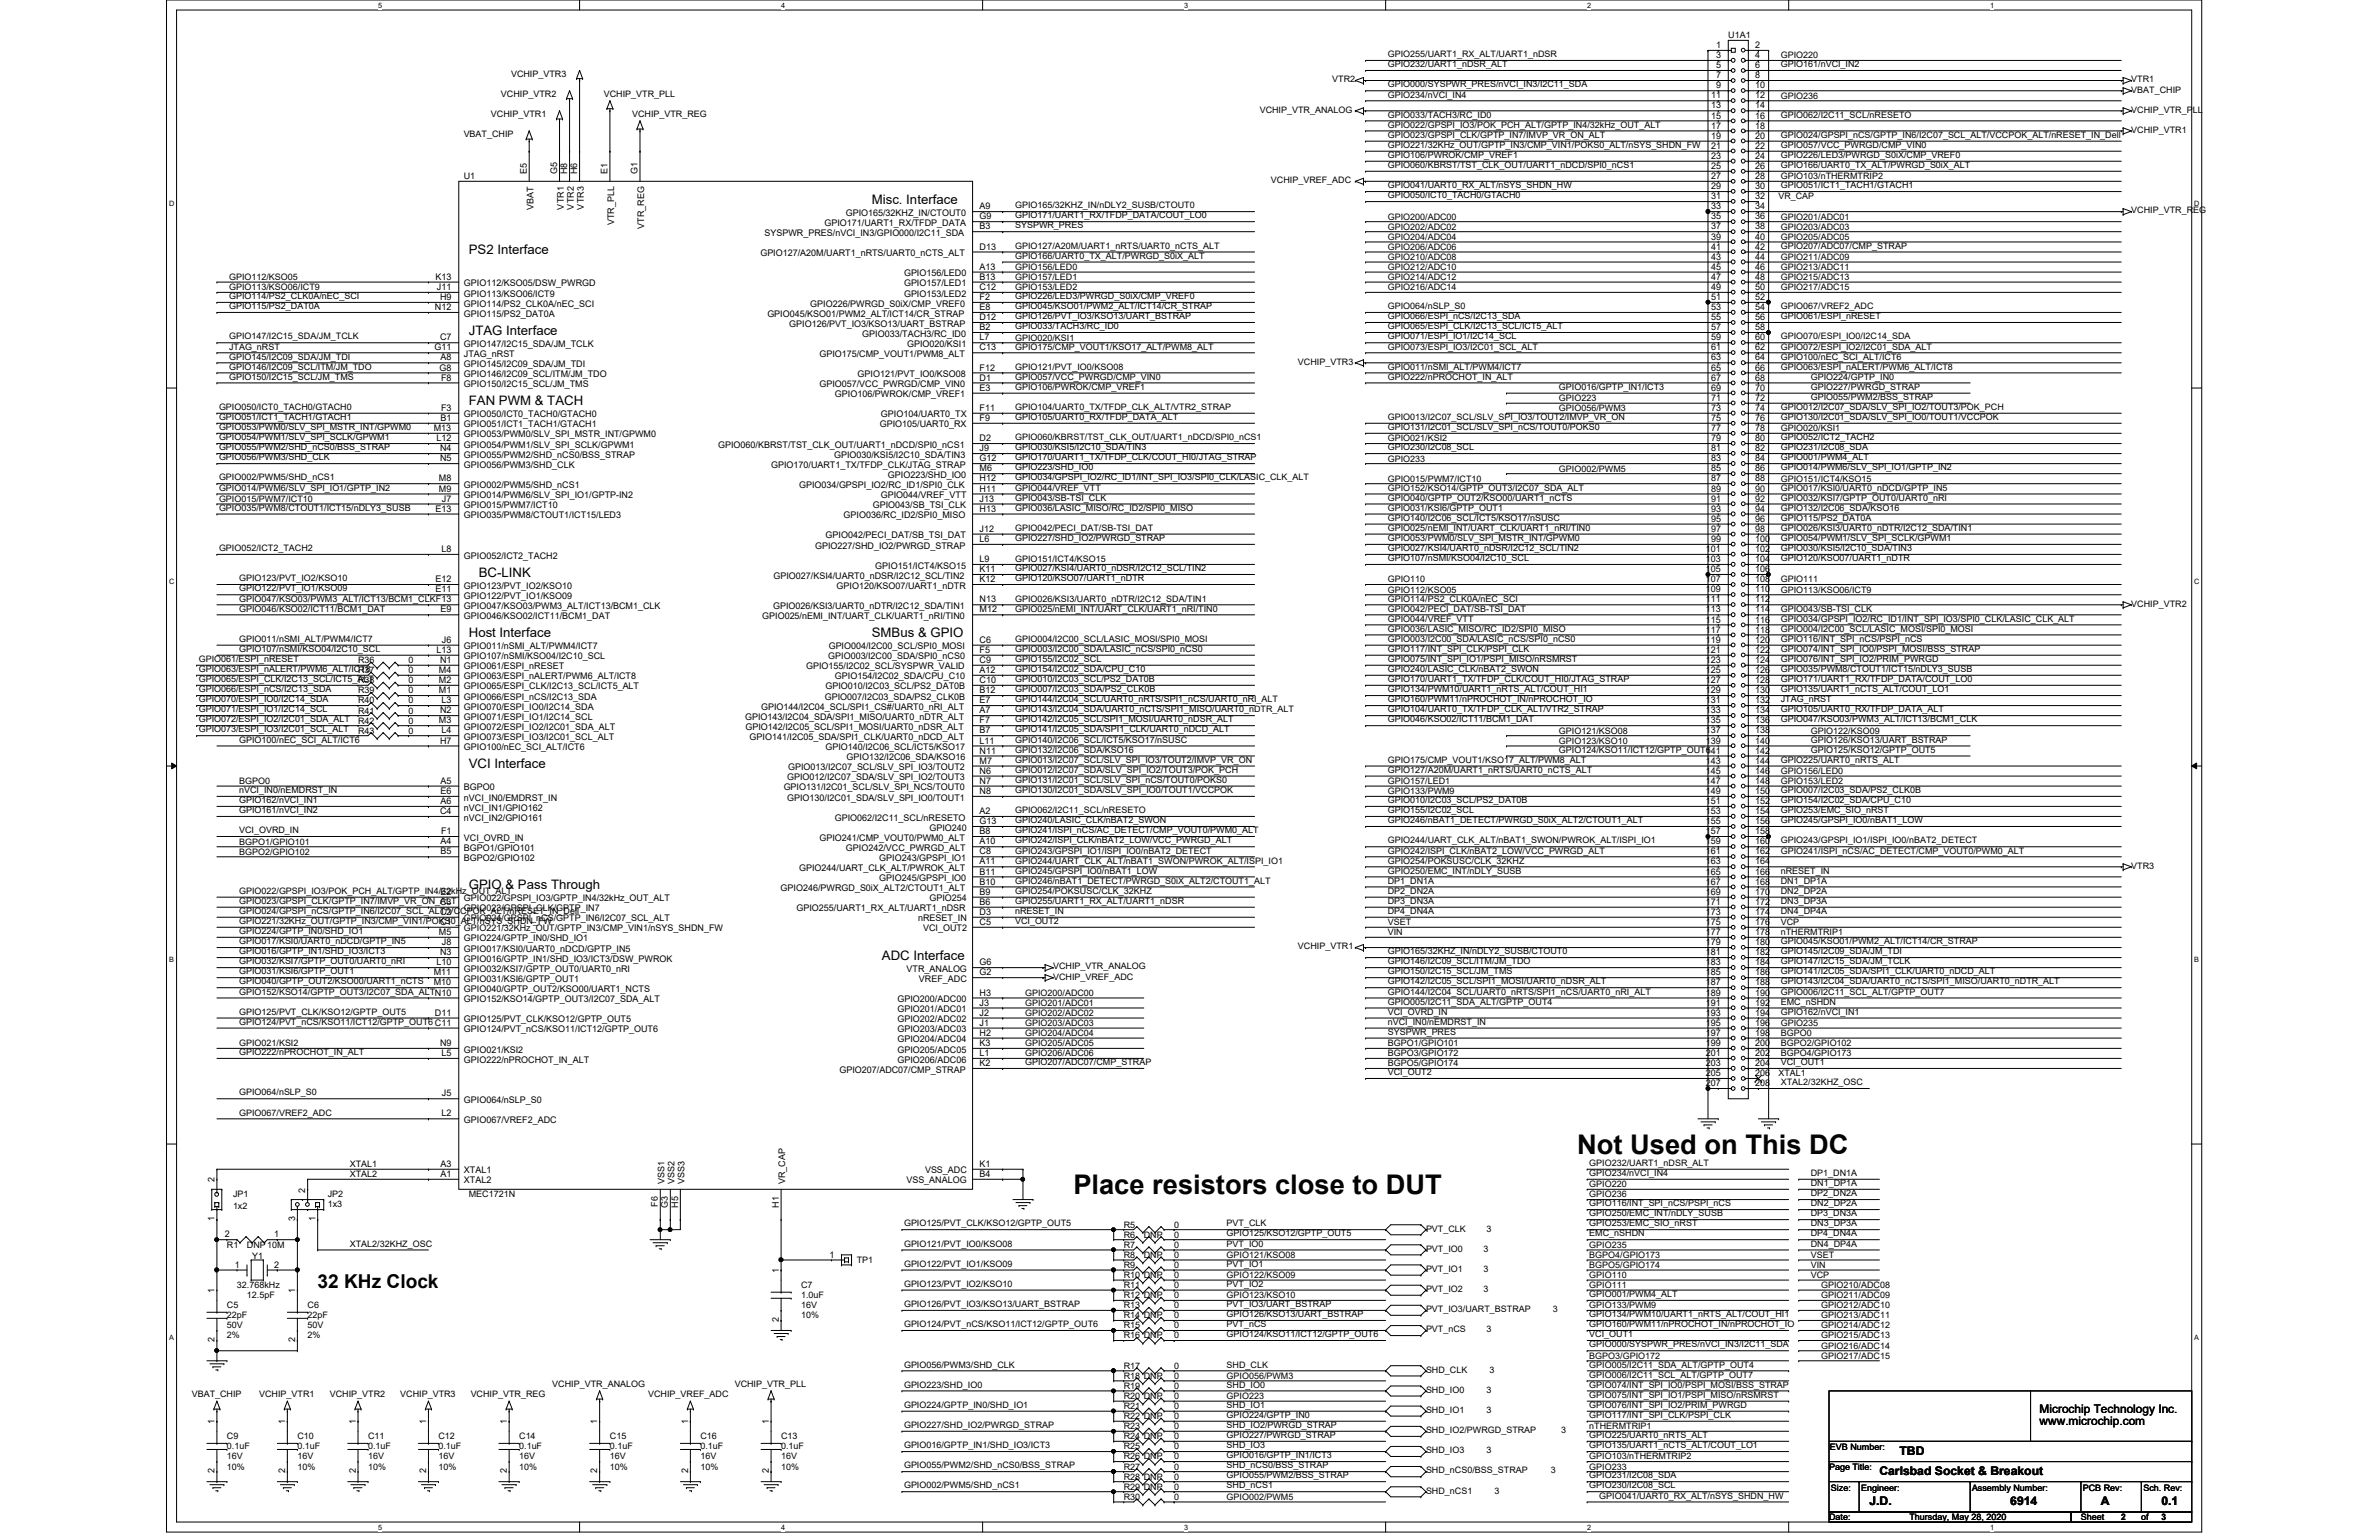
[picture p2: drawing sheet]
<svg xmlns="http://www.w3.org/2000/svg" width="432mm" height="279mm" viewBox="0 0 432 279" stroke-linecap="round" stroke-linejoin="round" font-family="sans-serif">
<defs><g id="words">
<g font-size="4.9">
<text x="286.3" y="209.4">Not Used on This DC</text>
<text x="194.8" y="216.7">Place resistors close to DUT</text>
</g>
<text font-size="3.5" x="57.7" y="233.6">32 KHz Clock</text>
<g font-size="2.4">
<text x="158.2" y="37">Misc. Interface</text>
<text x="85.1" y="46.1">PS2 Interface</text>
<text x="85.1" y="60.7">JTAG Interface</text>
<text x="85.1" y="73.5">FAN PWM &amp; TACH</text>
<text x="86.9" y="104.6">BC-LINK</text>
<text x="85.1" y="115.6">Host Interface</text>
<text x="158.2" y="115.6">SMBus &amp; GPIO</text>
<text x="85.1" y="139.4">VCI Interface</text>
<text x="85.1" y="161.3">GPIO &amp; Pass Through</text>
<text x="160.1" y="174.1">ADC Interface</text>
</g>
<g font-size="2.2">
<text x="370.2" y="256.4">Microchip Technology Inc.</text>
<text x="344.8" y="263.9">TBD</text>
<text x="370.2" y="258.6">www.microchip.com</text>
<text x="341.1" y="267.5">Carlsbad Socket &amp; Breakout</text>
<text x="339.3" y="273">J.D.</text>
<text x="364.9" y="273">6914</text>
<text x="381.3" y="273">A</text>
<text x="392.3" y="273">0.1</text>
</g>
<g font-size="1.7">
<text x="311.5" y="8.7">1</text>
<text x="311.5" y="10.5">3</text>
<text x="318.6" y="8.7">2</text>
<text x="318.6" y="10.5">4</text>
<text x="310.6" y="17.9">11</text>
<text x="311.5" y="12.4">5</text>
<text x="311.5" y="14.2">7</text>
<text x="311.5" y="16">9</text>
<text x="318.6" y="12.4">6</text>
<text x="318.6" y="14.2">8</text>
<text x="318.6" y="16">10</text>
<text x="318.6" y="17.9">12</text>
<text x="310.6" y="19.7">13</text>
<text x="310.6" y="21.5">15</text>
<text x="310.6" y="23.3">17</text>
<text x="318.6" y="19.7">14</text>
<text x="318.6" y="21.5">16</text>
<text x="318.6" y="23.3">18</text>
<text x="310.6" y="25.2">19</text>
<text x="310.6" y="27">21</text>
<text x="310.6" y="28.8">23</text>
<text x="318.6" y="25.2">20</text>
<text x="318.6" y="27">22</text>
<text x="318.6" y="28.8">24</text>
<text x="95.6" y="31.6" transform="rotate(-90 95.6 31.6)">E5</text>
<text x="101.1" y="31.6" transform="rotate(-90 101.1 31.6)">G5</text>
<text x="103" y="31.6" transform="rotate(-90 103 31.6)">H8</text>
<text x="104.8" y="31.6" transform="rotate(-90 104.8 31.6)">H6</text>
<text x="110.3" y="31.6" transform="rotate(-90 110.3 31.6)">E1</text>
<text x="115.7" y="31.6" transform="rotate(-90 115.7 31.6)">G1</text>
<text x="310.6" y="30.6">25</text>
<text x="310.6" y="32.5">27</text>
<text x="310.6" y="34.3">29</text>
<text x="318.6" y="30.6">26</text>
<text x="318.6" y="32.5">28</text>
<text x="318.6" y="34.3">30</text>
<text x="96.8" y="38.1" transform="rotate(-90 96.8 38.1)">VBAT</text>
<text x="102.3" y="38" transform="rotate(-90 102.3 38)">VTR1</text>
<text x="104.1" y="38" transform="rotate(-90 104.1 38)">VTR2</text>
<text x="106" y="38" transform="rotate(-90 106 38)">VTR3</text>
<text x="111.5" y="40.9" transform="rotate(-90 111.5 40.9)">VTR_PLL</text>
<text x="116.9" y="41.6" transform="rotate(-90 116.9 41.6)">VTR_REG</text>
<text x="149.6" y="41">GPIO171/UART1_RX/TFDP_DATA</text>
<text x="153.5" y="39.2">GPIO165/32KHZ_IN/CTOUT0</text>
<text x="177.8" y="38">A9</text>
<text x="177.8" y="41.6">B3</text>
<text x="177.8" y="39.8">G9</text>
<text x="310.6" y="36.2">31</text>
<text x="310.6" y="38">33</text>
<text x="310.6" y="39.8">35</text>
<text x="310.6" y="41.6">37</text>
<text x="318.6" y="36.2">32</text>
<text x="318.6" y="38">34</text>
<text x="318.6" y="39.8">36</text>
<text x="318.6" y="41.6">38</text>
<text x="138" y="46.5">GPIO127/A20M/UART1_nRTS/UART0_nCTS_ALT</text>
<text x="138.8" y="42.8">SYSPWR_PRES/nVCI_IN3/GPIO000/I2C11_SDA</text>
<text x="177.8" y="45.3">D13</text>
<text x="310.6" y="43.5">39</text>
<text x="310.6" y="45.3">41</text>
<text x="310.6" y="47.1">43</text>
<text x="318.6" y="43.5">40</text>
<text x="318.6" y="45.3">42</text>
<text x="318.6" y="47.1">44</text>
<text x="79" y="50.8">K13</text>
<text x="79.3" y="52.6">J11</text>
<text x="84.2" y="53.8">GPIO113/KSO06/ICT9</text>
<text x="84.2" y="51.9">GPIO112/KSO05/DSW_PWRGD</text>
<text x="164.1" y="50.1">GPIO156/LED0</text>
<text x="164.1" y="51.9">GPIO157/LED1</text>
<text x="164.1" y="53.8">GPIO153/LED2</text>
<text x="177.8" y="48.9">A13</text>
<text x="177.8" y="50.8">B13</text>
<text x="177.8" y="52.6">C12</text>
<text x="310.6" y="48.9">45</text>
<text x="310.6" y="50.8">47</text>
<text x="310.6" y="52.6">49</text>
<text x="318.6" y="48.9">46</text>
<text x="318.6" y="50.8">48</text>
<text x="318.6" y="52.6">50</text>
<text x="79" y="56.3">N12</text>
<text x="79.9" y="54.4">H9</text>
<text x="84.2" y="57.4">GPIO115/PS2_DAT0A</text>
<text x="84.2" y="55.6">GPIO114/PS2_CLK0A/nEC_SCI</text>
<text x="139.3" y="57.4">GPIO045/KSO01/PWM2_ALT/ICT14/CR_STRAP</text>
<text x="143.3" y="59.3">GPIO126/PVT_IO3/KSO13/UART_BSTRAP</text>
<text x="147.1" y="55.6">GPIO226/PWRGD_S0iX/CMP_VREF0</text>
<text x="177.8" y="54.4">F2</text>
<text x="177.8" y="59.9">B2</text>
<text x="177.8" y="58.1">D12</text>
<text x="177.8" y="56.3">E8</text>
<text x="310.6" y="54.4">51</text>
<text x="310.6" y="56.3">53</text>
<text x="310.6" y="58.1">55</text>
<text x="310.6" y="59.9">57</text>
<text x="318.6" y="54.4">52</text>
<text x="318.6" y="56.3">54</text>
<text x="318.6" y="58.1">56</text>
<text x="318.6" y="59.9">58</text>
<text x="78.9" y="63.6">G11</text>
<text x="79.9" y="61.8">C7</text>
<text x="80" y="65.4">A8</text>
<text x="84.2" y="62.9">GPIO147/I2C15_SDA/JM_TCLK</text>
<text x="84.2" y="64.8">JTAG_nRST</text>
<text x="148.7" y="64.8">GPIO175/CMP_VOUT1/PWM8_ALT</text>
<text x="156.5" y="61.1">GPIO033/TACH3/RC_ID0</text>
<text x="164.6" y="62.9">GPIO020/KSI1</text>
<text x="177.8" y="63.6">C13</text>
<text x="177.8" y="61.8">L7</text>
<text x="310.6" y="61.8">59</text>
<text x="310.6" y="63.6">61</text>
<text x="310.6" y="65.4">63</text>
<text x="318.6" y="61.8">60</text>
<text x="318.6" y="63.6">62</text>
<text x="318.6" y="65.4">64</text>
<text x="79.8" y="67.2">G8</text>
<text x="80.1" y="69">F8</text>
<text x="84.2" y="70.2">GPIO150/I2C15_SCL/JM_TMS</text>
<text x="84.2" y="66.6">GPIO145/I2C09_SDA/JM_TDI</text>
<text x="84.2" y="68.4">GPIO146/I2C09_SCL/ITM/JM_TDO</text>
<text x="148.7" y="70.2">GPIO057/VCC_PWRGD/CMP_VIN0</text>
<text x="155.7" y="68.4">GPIO121/PVT_IO0/KSO08</text>
<text x="177.8" y="69">D1</text>
<text x="177.8" y="70.9">E3</text>
<text x="177.8" y="67.2">F12</text>
<text x="310.6" y="67.2">65</text>
<text x="310.6" y="69">67</text>
<text x="310.6" y="70.9">69</text>
<text x="318.6" y="67.2">66</text>
<text x="318.6" y="69">68</text>
<text x="318.6" y="70.9">70</text>
<text x="80" y="76.4">B1</text>
<text x="80.1" y="74.5">F3</text>
<text x="84.2" y="77.6">GPIO051/ICT1_TACH1/GTACH1</text>
<text x="84.2" y="75.7">GPIO050/ICT0_TACH0/GTACH0</text>
<text x="151.6" y="72.1">GPIO106/PWROK/CMP_VREF1</text>
<text x="159.7" y="77.6">GPIO105/UART0_RX</text>
<text x="159.9" y="75.7">GPIO104/UART0_TX</text>
<text x="177.8" y="74.5">F11</text>
<text x="177.8" y="76.4">F9</text>
<text x="310.6" y="72.7">71</text>
<text x="310.6" y="74.5">73</text>
<text x="310.6" y="76.4">75</text>
<text x="318.6" y="72.7">72</text>
<text x="318.6" y="74.5">74</text>
<text x="318.6" y="76.4">76</text>
<text x="78.7" y="78.2">M13</text>
<text x="79.2" y="80.1">L12</text>
<text x="79.9" y="83.7">N5</text>
<text x="79.9" y="81.9">N4</text>
<text x="84.2" y="79.4">GPIO053/PWM0/SLV_SPI_MSTR_INT/GPWM0</text>
<text x="84.2" y="81.2">GPIO054/PWM1/SLV_SPI_SCLK/GPWM1</text>
<text x="84.2" y="83.1">GPIO055/PWM2/SHD_nCS0/BSS_STRAP</text>
<text x="130.3" y="81.2">GPIO060/KBRST/TST_CLK_OUT/UART1_nDCD/SPI0_nCS1</text>
<text x="151.4" y="83.1">GPIO030/KSI5/I2C10_SDA/TIN3</text>
<text x="177.8" y="83.7">G12</text>
<text x="177.8" y="81.9">J9</text>
<text x="177.8" y="80.1">D2</text>
<text x="310.6" y="78.2">77</text>
<text x="310.6" y="80.1">79</text>
<text x="310.6" y="81.9">81</text>
<text x="310.6" y="83.7">83</text>
<text x="318.6" y="78.2">78</text>
<text x="318.6" y="80.1">80</text>
<text x="318.6" y="81.9">82</text>
<text x="318.6" y="83.7">84</text>
<text x="79.7" y="87.3">M8</text>
<text x="79.7" y="89.2">M9</text>
<text x="84.2" y="84.9">GPIO056/PWM3/SHD_CLK</text>
<text x="84.2" y="88.5">GPIO002/PWM5/SHD_nCS1</text>
<text x="140" y="84.9">GPIO170/UART1_TX/TFDP_CLK/JTAG_STRAP</text>
<text x="145" y="88.5">GPIO034/GPSPI_IO2/RC_ID1/SPI0_CLK</text>
<text x="161.2" y="86.7">GPIO223/SHD_IO0</text>
<text x="177.8" y="89.2">H11</text>
<text x="177.8" y="87.3">H12</text>
<text x="177.8" y="85.5">M6</text>
<text x="310.6" y="85.5">85</text>
<text x="310.6" y="87.3">87</text>
<text x="310.6" y="89.2">89</text>
<text x="318.6" y="85.5">86</text>
<text x="318.6" y="87.3">88</text>
<text x="318.6" y="89.2">90</text>
<text x="79" y="92.8">E13</text>
<text x="80.2" y="91">J7</text>
<text x="84.2" y="94">GPIO035/PWM8/CTOUT1/ICT15/LED3</text>
<text x="84.2" y="92.2">GPIO015/PWM7/ICT10</text>
<text x="84.2" y="90.4">GPIO014/PWM6/SLV_SPI_IO1/GPTP-IN2</text>
<text x="153.1" y="94">GPIO036/RC_ID2/SPI0_MISO</text>
<text x="158.4" y="92.2">GPIO043/SB_TSI_CLK</text>
<text x="159.9" y="90.4">GPIO044/VREF_VTT</text>
<text x="177.8" y="91">J13</text>
<text x="177.8" y="92.8">H13</text>
<text x="310.6" y="91">91</text>
<text x="310.6" y="92.8">93</text>
<text x="310.6" y="94.7">95</text>
<text x="318.6" y="91">92</text>
<text x="318.6" y="92.8">94</text>
<text x="318.6" y="94.7">96</text>
<text x="80.1" y="100.2">L8</text>
<text x="84.2" y="101.3">GPIO052/ICT2_TACH2</text>
<text x="148" y="99.5">GPIO227/SHD_IO2/PWRGD_STRAP</text>
<text x="149.9" y="97.7">GPIO042/PECI_DAT/SB_TSI_DAT</text>
<text x="177.8" y="102">L9</text>
<text x="177.8" y="98.3">L6</text>
<text x="177.8" y="96.5">J12</text>
<text x="309.6" y="100.2">101</text>
<text x="309.6" y="102">103</text>
<text x="310.6" y="96.5">97</text>
<text x="310.6" y="98.3">99</text>
<text x="318.6" y="96.5">98</text>
<text x="318.6" y="98.3">100</text>
<text x="318.6" y="100.2">102</text>
<text x="318.6" y="102">104</text>
<text x="79" y="107.5">E11</text>
<text x="79" y="105.6">E12</text>
<text x="84.2" y="106.8">GPIO123/PVT_IO2/KSO10</text>
<text x="140.4" y="105">GPIO027/KSI4/UART0_nDSR/I2C12_SCL/TIN2</text>
<text x="151.8" y="106.8">GPIO120/KSO07/UART1_nDTR</text>
<text x="158.9" y="103.2">GPIO151/ICT4/KSO15</text>
<text x="177.8" y="103.8">K11</text>
<text x="177.8" y="105.6">K12</text>
<text x="309.6" y="103.8">105</text>
<text x="309.6" y="105.6">107</text>
<text x="309.6" y="107.5">109</text>
<text x="318.6" y="103.8">106</text>
<text x="318.6" y="105.6">108</text>
<text x="318.6" y="107.5">110</text>
<text x="80" y="111.1">E9</text>
<text x="84.2" y="112.3">GPIO046/KSO02/ICT11/BCM1_DAT</text>
<text x="84.2" y="110.5">GPIO047/KSO03/PWM3_ALT/ICT13/BCM1_CLK</text>
<text x="84.2" y="108.7">GPIO122/PVT_IO1/KSO09</text>
<text x="138.3" y="112.3">GPIO025/nEMI_INT/UART_CLK/UART1_nRI/TIN0</text>
<text x="140.3" y="110.5">GPIO026/KSI3/UART0_nDTR/I2C12_SDA/TIN1</text>
<text x="177.8" y="111.1">M12</text>
<text x="177.8" y="109.3">N13</text>
<text x="309.6" y="109.3">111</text>
<text x="309.6" y="111.1">113</text>
<text x="309.6" y="112.9">115</text>
<text x="318.6" y="109.3">112</text>
<text x="318.6" y="111.1">114</text>
<text x="318.6" y="112.9">116</text>
<text x="79.2" y="118.4">L13</text>
<text x="80.2" y="116.6">J6</text>
<text x="84.2" y="117.8">GPIO011/nSMI_ALT/PWM4/ICT7</text>
<text x="84.2" y="119.6">GPIO107/nSMI/KSO04/I2C10_SCL</text>
<text x="150.3" y="119.6">GPIO003/I2C00_SDA/SPI0_nCS0</text>
<text x="150.4" y="117.8">GPIO004/I2C00_SCL/SPI0_MOSI</text>
<text x="177.8" y="118.4">F5</text>
<text x="177.8" y="116.6">C6</text>
<text x="309.6" y="114.8">117</text>
<text x="309.6" y="116.6">119</text>
<text x="309.6" y="118.4">121</text>
<text x="318.6" y="114.8">118</text>
<text x="318.6" y="116.6">120</text>
<text x="318.6" y="118.4">122</text>
<text x="79.7" y="122.1">M4</text>
<text x="79.7" y="123.9">M2</text>
<text x="79.7" y="125.8">M1</text>
<text x="79.9" y="120.3">N1</text>
<text x="84.2" y="121.5">GPIO061/ESPI_nRESET</text>
<text x="84.2" y="123.3">GPIO063/ESPI_nALERT/PWM6_ALT/ICT8</text>
<text x="84.2" y="125.1">GPIO065/ESPI_CLK/I2C13_SCL/ICT5_ALT</text>
<text x="146.3" y="121.5">GPIO155/I2C02_SCL/SYSPWR_VALID</text>
<text x="149.8" y="125.1">GPIO010/I2C03_SCL/PS2_DAT0B</text>
<text x="151.6" y="123.3">GPIO154/I2C02_SDA/CPU_C10</text>
<text x="177.8" y="122.1">A12</text>
<text x="177.8" y="123.9">C10</text>
<text x="177.8" y="120.3">C9</text>
<text x="177.8" y="125.8">B12</text>
<text x="309.6" y="120.3">123</text>
<text x="309.6" y="122.1">125</text>
<text x="309.6" y="123.9">127</text>
<text x="309.6" y="125.8">129</text>
<text x="318.6" y="120.3">124</text>
<text x="318.6" y="122.1">126</text>
<text x="318.6" y="123.9">128</text>
<text x="318.6" y="125.8">130</text>
<text x="79.7" y="131.2">M3</text>
<text x="79.9" y="129.4">N2</text>
<text x="80.1" y="127.6">L3</text>
<text x="84.2" y="127">GPIO066/ESPI_nCS/I2C13_SDA</text>
<text x="84.2" y="128.8">GPIO070/ESPI_IO0/I2C14_SDA</text>
<text x="84.2" y="130.6">GPIO071/ESPI_IO1/I2C14_SCL</text>
<text x="135.3" y="130.6">GPIO143/I2C04_SDA/SPI1_MISO/UART0_nDTR_ALT</text>
<text x="138.1" y="128.8">GPIO144/I2C04_SCL/SPI1_CS#/UART0_nRI_ALT</text>
<text x="149.7" y="127">GPIO007/I2C03_SDA/PS2_CLK0B</text>
<text x="177.8" y="129.4">A7</text>
<text x="177.8" y="127.6">E7</text>
<text x="177.8" y="131.2">F7</text>
<text x="309.6" y="127.6">131</text>
<text x="309.6" y="129.4">133</text>
<text x="309.6" y="131.2">135</text>
<text x="318.6" y="127.6">132</text>
<text x="318.6" y="129.4">134</text>
<text x="318.6" y="131.2">136</text>
<text x="79.9" y="134.9">H7</text>
<text x="80.1" y="133.1">L4</text>
<text x="84.2" y="132.4">GPIO072/ESPI_IO2/I2C01_SDA_ALT</text>
<text x="84.2" y="134.2">GPIO073/ESPI_IO3/I2C01_SCL_ALT</text>
<text x="84.2" y="136.1">GPIO100/nEC_SCI_ALT/ICT6</text>
<text x="135.3" y="132.4">GPIO142/I2C05_SCL/SPI1_MOSI/UART0_nDSR_ALT</text>
<text x="136.1" y="134.2">GPIO141/I2C05_SDA/SPI1_CLK/UART0_nDCD_ALT</text>
<text x="149.8" y="136.1">GPIO140/I2C06_SCL/ICT5/KSO17</text>
<text x="153.7" y="137.9">GPIO132/I2C06_SDA/KSO16</text>
<text x="177.8" y="133.1">B7</text>
<text x="177.8" y="136.7">N11</text>
<text x="177.8" y="134.9">L11</text>
<text x="309.6" y="133.1">137</text>
<text x="309.6" y="134.9">139</text>
<text x="309.6" y="136.7">141</text>
<text x="318.6" y="133.1">138</text>
<text x="318.6" y="134.9">140</text>
<text x="318.6" y="136.7">142</text>
<text x="80" y="142.2">A5</text>
<text x="84.2" y="143.4">BGPO0</text>
<text x="142.2" y="143.4">GPIO131/I2C01_SCL/SLV_SPI_NCS/TOUT0</text>
<text x="142.9" y="141.6">GPIO012/I2C07_SDA/SLV_SPI_IO2/TOUT3</text>
<text x="143" y="139.7">GPIO013/I2C07_SCL/SLV_SPI_IO3/TOUT2</text>
<text x="177.8" y="140.4">N6</text>
<text x="177.8" y="142.2">N7</text>
<text x="177.8" y="138.6">M7</text>
<text x="309.6" y="138.6">143</text>
<text x="309.6" y="140.4">145</text>
<text x="309.6" y="142.2">147</text>
<text x="318.6" y="138.6">144</text>
<text x="318.6" y="140.4">146</text>
<text x="318.6" y="142.2">148</text>
<text x="79.9" y="147.7">C4</text>
<text x="80" y="144.1">E6</text>
<text x="80" y="145.9">A6</text>
<text x="84.2" y="145.2">nVCI_IN0/EMDRST_IN</text>
<text x="84.2" y="147.1">nVCI_IN1/GPIO162</text>
<text x="84.2" y="148.9">nVCI_IN2/GPIO161</text>
<text x="142.9" y="145.2">GPIO130/I2C01_SDA/SLV_SPI_IO0/TOUT1</text>
<text x="151.5" y="148.9">GPIO062/I2C11_SCL/nRESETO</text>
<text x="177.8" y="144.1">N8</text>
<text x="177.8" y="149.5">G13</text>
<text x="177.8" y="147.7">A2</text>
<text x="309.6" y="144.1">149</text>
<text x="309.6" y="145.9">151</text>
<text x="309.6" y="147.7">153</text>
<text x="309.6" y="149.5">155</text>
<text x="318.6" y="144.1">150</text>
<text x="318.6" y="145.9">152</text>
<text x="318.6" y="147.7">154</text>
<text x="318.6" y="149.5">156</text>
<text x="80" y="153.2">A4</text>
<text x="80" y="155">B5</text>
<text x="80.1" y="151.3">F1</text>
<text x="84.2" y="152.5">VCI_OVRD_IN</text>
<text x="84.2" y="154.4">BGPO1/GPIO101</text>
<text x="148.7" y="152.5">GPIO241/CMP_VOUT0/PWM0_ALT</text>
<text x="153.5" y="154.4">GPIO242/VCC_PWRGD_ALT</text>
<text x="168.7" y="150.7">GPIO240</text>
<text x="177.8" y="151.3">B8</text>
<text x="177.8" y="155">C8</text>
<text x="177.8" y="153.2">A10</text>
<text x="309.6" y="151.3">157</text>
<text x="309.6" y="153.2">159</text>
<text x="309.6" y="155">161</text>
<text x="318.6" y="151.3">158</text>
<text x="318.6" y="153.2">160</text>
<text x="318.6" y="155">162</text>
<text x="84.2" y="156.2">BGPO2/GPIO102</text>
<text x="141.7" y="161.7">GPIO246/PWRGD_S0iX_ALT2/CTOUT1_ALT</text>
<text x="145" y="158">GPIO244/UART_CLK_ALT/PWROK_ALT</text>
<text x="159.6" y="156.2">GPIO243/GPSPI_IO1</text>
<text x="159.6" y="159.9">GPIO245/GPSPI_IO0</text>
<text x="177.8" y="158.7">B11</text>
<text x="177.8" y="160.5">B10</text>
<text x="177.8" y="156.8">A11</text>
<text x="309.6" y="156.8">163</text>
<text x="309.6" y="158.7">165</text>
<text x="309.6" y="160.5">167</text>
<text x="318.6" y="156.8">164</text>
<text x="318.6" y="158.7">166</text>
<text x="318.6" y="160.5">168</text>
<text x="79.9" y="164.2">C3</text>
<text x="79.9" y="166">C2</text>
<text x="79.9" y="167.8">C1</text>
<text x="80" y="162.3">E2</text>
<text x="84.2" y="163.5">GPIO022/GPSPI_IO3/GPTP_IN4/32kHz_OUT_ALT</text>
<text x="84.2" y="165.4">GPIO023/GPSPI_CLK/GPTP_IN7</text>
<text x="84.2" y="167.2">GPIO024/GPSPI_nCS/GPTP_IN6/I2C07_SCL_ALT</text>
<text x="144.6" y="165.4">GPIO255/UART1_RX_ALT/UART1_nDSR</text>
<text x="166.6" y="167.2">nRESET_IN</text>
<text x="168.7" y="163.5">GPIO254</text>
<text x="177.8" y="164.2">B6</text>
<text x="177.8" y="166">D3</text>
<text x="177.8" y="162.3">B9</text>
<text x="177.8" y="167.8">C5</text>
<text x="309.6" y="162.3">169</text>
<text x="309.6" y="164.2">171</text>
<text x="309.6" y="166">173</text>
<text x="309.6" y="167.8">175</text>
<text x="318.6" y="162.3">170</text>
<text x="318.6" y="164.2">172</text>
<text x="318.6" y="166">174</text>
<text x="318.6" y="167.8">176</text>
<text x="79.7" y="169.6">M5</text>
<text x="79.9" y="173.3">N3</text>
<text x="80.2" y="171.5">J8</text>
<text x="84.2" y="169">GPIO221/32KHz_OUT/GPTP_IN3/CMP_VIN1/nSYS_SHDN_FW</text>
<text x="84.2" y="170.8">GPIO224/GPTP_IN0/SHD_IO1</text>
<text x="84.2" y="172.7">GPIO017/KSI0/UART0_nDCD/GPTP_IN5</text>
<text x="167.6" y="169">VCI_OUT2</text>
<text x="309.6" y="169.6">177</text>
<text x="309.6" y="171.5">179</text>
<text x="309.6" y="173.3">181</text>
<text x="318.6" y="169.6">178</text>
<text x="318.6" y="171.5">180</text>
<text x="318.6" y="173.3">182</text>
<text x="78.7" y="177">M11</text>
<text x="78.7" y="178.8">M10</text>
<text x="79.2" y="175.1">L10</text>
<text x="84.2" y="174.5">GPIO016/GPTP_IN1/SHD_IO3/ICT3/DSW_PWROK</text>
<text x="84.2" y="176.3">GPIO032/KSI7/GPTP_OUT0/UART0_nRI</text>
<text x="84.2" y="178.1">GPIO031/KSI6/GPTP_OUT1</text>
<text x="84.2" y="180">GPIO040/GPTP_OUT2/KSO00/UART1_NCTS</text>
<text x="164.5" y="176.3">VTR_ANALOG</text>
<text x="166.8" y="178.1">VREF_ADC</text>
<text x="177.8" y="177">G2</text>
<text x="177.8" y="175.1">G6</text>
<text x="309.6" y="175.1">183</text>
<text x="309.6" y="177">185</text>
<text x="309.6" y="178.8">187</text>
<text x="318.6" y="175.1">184</text>
<text x="318.6" y="177">186</text>
<text x="318.6" y="178.8">188</text>
<text x="79" y="184.3">D11</text>
<text x="84.2" y="181.8">GPIO152/KSO14/GPTP_OUT3/I2C07_SDA_ALT</text>
<text x="84.2" y="185.5">GPIO125/PVT_CLK/KSO12/GPTP_OUT5</text>
<text x="162.9" y="181.8">GPIO200/ADC00</text>
<text x="162.9" y="183.6">GPIO201/ADC01</text>
<text x="162.9" y="185.5">GPIO202/ADC02</text>
<text x="177.8" y="180.6">H3</text>
<text x="177.8" y="182.5">J3</text>
<text x="177.8" y="184.3">J2</text>
<text x="309.6" y="180.6">189</text>
<text x="309.6" y="182.5">191</text>
<text x="309.6" y="184.3">193</text>
<text x="318.6" y="180.6">190</text>
<text x="318.6" y="182.5">192</text>
<text x="318.6" y="184.3">194</text>
<text x="79.9" y="189.8">N9</text>
<text x="80.1" y="191.6">L5</text>
<text x="84.2" y="187.3">GPIO124/PVT_nCS/KSO11/ICT12/GPTP_OUT6</text>
<text x="84.2" y="191">GPIO021/KSI2</text>
<text x="162.9" y="187.3">GPIO203/ADC03</text>
<text x="162.9" y="189.1">GPIO204/ADC04</text>
<text x="162.9" y="191">GPIO205/ADC05</text>
<text x="177.8" y="186.1">J1</text>
<text x="177.8" y="187.9">H2</text>
<text x="177.8" y="189.8">K3</text>
<text x="177.8" y="191.6">L1</text>
<text x="309.6" y="186.1">195</text>
<text x="309.6" y="187.9">197</text>
<text x="309.6" y="189.8">199</text>
<text x="309.6" y="191.6">201</text>
<text x="318.6" y="186.1">196</text>
<text x="318.6" y="187.9">198</text>
<text x="318.6" y="189.8">200</text>
<text x="318.6" y="191.6">202</text>
<text x="84.2" y="192.8">GPIO222/nPROCHOT_IN_ALT</text>
<text x="152.4" y="194.6">GPIO207/ADC07/CMP_STRAP</text>
<text x="162.9" y="192.8">GPIO206/ADC06</text>
<text x="177.8" y="193.4">K2</text>
<text x="309.6" y="193.4">203</text>
<text x="309.6" y="195.2">205</text>
<text x="309.6" y="197.1">207</text>
<text x="318.6" y="193.4">204</text>
<text x="318.6" y="195.2">206</text>
<text x="318.6" y="197.1">208</text>
<text x="80.1" y="202.6">L2</text>
<text x="80.2" y="198.9">J5</text>
<text x="84.2" y="200.1">GPIO064/nSLP_S0</text>
<text x="84.2" y="203.8">GPIO067/VREF2_ADC</text>
<text x="38.9" y="214.5" transform="rotate(-90 38.9 214.5)">2</text>
<text x="80" y="211.7">A3</text>
<text x="80" y="213.5">A1</text>
<text x="84.2" y="212.9">XTAL1</text>
<text x="84.2" y="214.7">XTAL2</text>
<text x="120.6" y="214.8" transform="rotate(-90 120.6 214.8)">VSS1</text>
<text x="122.4" y="214.8" transform="rotate(-90 122.4 214.8)">VSS2</text>
<text x="124.2" y="214.8" transform="rotate(-90 124.2 214.8)">VSS3</text>
<text x="142.5" y="214.8" transform="rotate(-90 142.5 214.8)">VR_CAP</text>
<text x="164.5" y="214.7">VSS_ANALOG</text>
<text x="167.9" y="212.9">VSS_ADC</text>
<text x="177.8" y="211.7">K1</text>
<text x="177.8" y="213.5">B4</text>
<text x="38.9" y="221.6" transform="rotate(-90 38.9 221.6)">1</text>
<text x="53.6" y="221.6" transform="rotate(-90 53.6 221.6)">3</text>
<text x="55.4" y="216.4" transform="rotate(-90 55.4 216.4)">2</text>
<text x="57.2" y="221.6" transform="rotate(-90 57.2 221.6)">1</text>
<text x="119.4" y="218.9" transform="rotate(-90 119.4 218.9)">F6</text>
<text x="121.2" y="219.2" transform="rotate(-90 121.2 219.2)">G3</text>
<text x="123.1" y="219.1" transform="rotate(-90 123.1 219.1)">H5</text>
<text x="141.4" y="219.1" transform="rotate(-90 141.4 219.1)">H1</text>
<text x="40.8" y="224.5">2</text>
<text x="49.8" y="224.5">1</text>
<text x="42.6" y="230">1</text>
<text x="49.8" y="230">2</text>
<text x="141.4" y="231" transform="rotate(-90 141.4 231)">1</text>
<text x="150.5" y="228.2">1</text>
<text x="38.9" y="234.7" transform="rotate(-90 38.9 234.7)">1</text>
<text x="53.6" y="234.7" transform="rotate(-90 53.6 234.7)">1</text>
<text x="141.4" y="239.9" transform="rotate(-90 141.4 239.9)">2</text>
<text x="38.9" y="243.5" transform="rotate(-90 38.9 243.5)">2</text>
<text x="53.6" y="243.5" transform="rotate(-90 53.6 243.5)">2</text>
<text x="38.9" y="258.4" transform="rotate(-90 38.9 258.4)">1</text>
<text x="51.7" y="258.4" transform="rotate(-90 51.7 258.4)">1</text>
<text x="64.6" y="258.4" transform="rotate(-90 64.6 258.4)">1</text>
<text x="77.3" y="258.4" transform="rotate(-90 77.3 258.4)">1</text>
<text x="92" y="258.4" transform="rotate(-90 92 258.4)">1</text>
<text x="108.4" y="258.4" transform="rotate(-90 108.4 258.4)">1</text>
<text x="124.9" y="258.4" transform="rotate(-90 124.9 258.4)">1</text>
<text x="139.5" y="258.4" transform="rotate(-90 139.5 258.4)">1</text>
<text x="38.9" y="267.3" transform="rotate(-90 38.9 267.3)">2</text>
<text x="51.7" y="267.3" transform="rotate(-90 51.7 267.3)">2</text>
<text x="64.6" y="267.3" transform="rotate(-90 64.6 267.3)">2</text>
<text x="77.3" y="267.3" transform="rotate(-90 77.3 267.3)">2</text>
<text x="92" y="267.3" transform="rotate(-90 92 267.3)">2</text>
<text x="108.4" y="267.3" transform="rotate(-90 108.4 267.3)">2</text>
<text x="124.9" y="267.3" transform="rotate(-90 124.9 267.3)">2</text>
<text x="139.5" y="267.3" transform="rotate(-90 139.5 267.3)">2</text>
</g>
<g font-size="1.6">
<text x="251.9" y="10.4">GPIO255/UART1_RX_ALT/UART1_nDSR</text>
<text x="313.7" y="6.9">U1A1</text>
<text x="323.2" y="10.6">GPIO220</text>
<text x="90.9" y="17.5">VCHIP_VTR2</text>
<text x="92.8" y="13.9">VCHIP_VTR3</text>
<text x="109.6" y="17.5">VCHIP_VTR_PLL</text>
<text x="241.8" y="14.9">VTR2</text>
<text x="251.9" y="15.9">GPIO000/SYSPWR_PRES/nVCI_IN3/I2C11_SDA</text>
<text x="251.9" y="17.7">GPIO234/nVCI_IN4</text>
<text x="251.9" y="12.2">GPIO232/UART1_nDSR_ALT</text>
<text x="323.2" y="12.2">GPIO161/nVCI_IN2</text>
<text x="323.2" y="17.9">GPIO236</text>
<text x="386.8" y="16.8">VBAT_CHIP</text>
<text x="386.8" y="14.9">VTR1</text>
<text x="89.1" y="21.2">VCHIP_VTR1</text>
<text x="114.7" y="21.2">VCHIP_VTR_REG</text>
<text x="228.6" y="20.4">VCHIP_VTR_ANALOG</text>
<text x="251.9" y="23.2">GPIO022/GPSPI_IO3/POK_PCH_ALT/GPTP_IN4/32kHz_OUT_ALT</text>
<text x="251.9" y="21.3">GPIO033/TACH3/RC_ID0</text>
<text x="323.2" y="21.3">GPIO062/I2C11_SCL/nRESETO</text>
<text x="386.8" y="20.4">VCHIP_VTR_PLL</text>
<text x="84.2" y="24.8">VBAT_CHIP</text>
<text x="251.9" y="26.8">GPIO221/32KHz_OUT/GPTP_IN3/CMP_VIN1/POKS0_ALT/nSYS_SHDN_FW</text>
<text x="251.9" y="25">GPIO023/GPSPI_CLK/GPTP_IN7/IMVP_VR_ON_ALT</text>
<text x="251.9" y="28.7">GPIO106/PWROK/CMP_VREF1</text>
<text x="323.2" y="28.7">GPIO226/LED3/PWRGD_S0iX/CMP_VREF0</text>
<text x="323.2" y="25">GPIO024/GPSPI_nCS/GPTP_IN6/I2C07_SCL_ALT/VCCPOK_ALT/nRESET_IN_Dell</text>
<text x="323.2" y="26.8">GPIO057/VCC_PWRGD/CMP_VIN0</text>
<text x="386.8" y="24.1">VCHIP_VTR1</text>
<text x="84.2" y="32.5">U1</text>
<text x="230.7" y="33.2">VCHIP_VREF_ADC</text>
<text x="251.9" y="36">GPIO050/ICT0_TACH0/GTACH0</text>
<text x="251.9" y="34.2">GPIO041/UART0_RX_ALT/nSYS_SHDN_HW</text>
<text x="251.9" y="30.5">GPIO060/KBRST/TST_CLK_OUT/UART1_nDCD/SPI0_nCS1</text>
<text x="323.2" y="30.5">GPIO166/UART0_TX_ALT/PWRGD_S0iX_ALT</text>
<text x="323.2" y="34.2">GPIO051/ICT1_TACH1/GTACH1</text>
<text x="323.2" y="32.5">GPIO103/nTHERMTRIP2</text>
<text x="184.2" y="39.6">GPIO171/UART1_RX/TFDP_DATA/COUT_LO0</text>
<text x="184.2" y="37.8">GPIO165/32KHZ_IN/nDLY2_SUSB/CTOUT0</text>
<text x="184.2" y="41.4">SYSPWR_PRES</text>
<text x="251.9" y="39.8">GPIO200/ADC00</text>
<text x="251.9" y="41.7">GPIO202/ADC02</text>
<text x="322.8" y="36.2">VR_CAP</text>
<text x="323.2" y="39.8">GPIO201/ADC01</text>
<text x="323.2" y="41.7">GPIO203/ADC03</text>
<text x="386.8" y="38.7">VCHIP_VTR_REG</text>
<text x="184.2" y="45.1">GPIO127/A20M/UART1_nRTS/UART0_nCTS_ALT</text>
<text x="184.2" y="46.9">GPIO166/UART0_TX_ALT/PWRGD_S0iX_ALT</text>
<text x="251.9" y="43.5">GPIO204/ADC04</text>
<text x="251.9" y="45.3">GPIO206/ADC06</text>
<text x="251.9" y="47.2">GPIO210/ADC08</text>
<text x="323.2" y="43.5">GPIO205/ADC05</text>
<text x="323.2" y="45.1">GPIO207/ADC07/CMP_STRAP</text>
<text x="323.2" y="47.2">GPIO211/ADC09</text>
<text x="41.6" y="50.8">GPIO112/KSO05</text>
<text x="41.6" y="52.7">GPIO113/KSO06/ICT9</text>
<text x="184.2" y="52.7">GPIO153/LED2</text>
<text x="184.2" y="49">GPIO156/LED0</text>
<text x="184.2" y="50.8">GPIO157/LED1</text>
<text x="251.9" y="49">GPIO212/ADC10</text>
<text x="251.9" y="50.8">GPIO214/ADC12</text>
<text x="251.9" y="52.7">GPIO216/ADC14</text>
<text x="323.2" y="49">GPIO213/ADC11</text>
<text x="323.2" y="50.8">GPIO215/ADC13</text>
<text x="323.2" y="52.7">GPIO217/ADC15</text>
<text x="41.6" y="54.3">GPIO114/PS2_CLK0A/nEC_SCI</text>
<text x="41.6" y="56.1">GPIO115/PS2_DAT0A</text>
<text x="184.2" y="54.3">GPIO226/LED3/PWRGD_S0iX/CMP_VREF0</text>
<text x="184.2" y="56.1">GPIO045/KSO01/PWM2_ALT/ICT14/CR_STRAP</text>
<text x="184.2" y="57.9">GPIO126/PVT_IO3/KSO13/UART_BSTRAP</text>
<text x="184.2" y="59.7">GPIO033/TACH3/RC_ID0</text>
<text x="251.9" y="56.1">GPIO064/nSLP_S0</text>
<text x="251.9" y="59.7">GPIO065/ESPI_CLK/I2C13_SCL/ICT5_ALT</text>
<text x="251.9" y="57.9">GPIO066/ESPI_nCS/I2C13_SDA</text>
<text x="323.2" y="57.9">GPIO061/ESPI_nRESET</text>
<text x="323.2" y="56.1">GPIO067/VREF2_ADC</text>
<text x="41.6" y="61.6">GPIO147/I2C15_SDA/JM_TCLK</text>
<text x="41.6" y="63.4">JTAG_nRST</text>
<text x="41.6" y="65.2">GPIO145/I2C09_SDA/JM_TDI</text>
<text x="184.2" y="61.8">GPIO020/KSI1</text>
<text x="184.2" y="63.4">GPIO175/CMP_VOUT1/KSO17_ALT/PWM8_ALT</text>
<text x="251.9" y="61.6">GPIO071/ESPI_IO1/I2C14_SCL</text>
<text x="251.9" y="63.4">GPIO073/ESPI_IO3/I2C01_SCL_ALT</text>
<text x="323.2" y="65.2">GPIO100/nEC_SCI_ALT/ICT6</text>
<text x="323.2" y="61.6">GPIO070/ESPI_IO0/I2C14_SDA</text>
<text x="323.2" y="63.4">GPIO072/ESPI_IO2/I2C01_SDA_ALT</text>
<text x="41.6" y="67.1">GPIO146/I2C09_SCL/ITM/JM_TDO</text>
<text x="41.6" y="68.9">GPIO150/I2C15_SCL/JM_TMS</text>
<text x="184.2" y="67.1">GPIO121/PVT_IO0/KSO08</text>
<text x="184.2" y="68.9">GPIO057/VCC_PWRGD/CMP_VIN0</text>
<text x="184.2" y="70.7">GPIO106/PWROK/CMP_VREF1</text>
<text x="235.6" y="66.2">VCHIP_VTR3</text>
<text x="251.9" y="68.9">GPIO222/nPROCHOT_IN_ALT</text>
<text x="251.9" y="67.1">GPIO011/nSMI_ALT/PWM4/ICT7</text>
<text x="283" y="70.7">GPIO016/GPTP_IN1/ICT3</text>
<text x="323.2" y="67.1">GPIO063/ESPI_nALERT/PWM6_ALT/ICT8</text>
<text x="328.7" y="68.9">GPIO224/GPTP_IN0</text>
<text x="328.7" y="70.7">GPIO227/PWRGD_STRAP</text>
<text x="39.8" y="76.2">GPIO051/ICT1_TACH1/GTACH1</text>
<text x="39.8" y="74.4">GPIO050/ICT0_TACH0/GTACH0</text>
<text x="184.2" y="74.4">GPIO104/UART0_TX/TFDP_CLK_ALT/VTR2_STRAP</text>
<text x="184.2" y="76.2">GPIO105/UART0_RX/TFDP_DATA_ALT</text>
<text x="251.9" y="76.2">GPIO013/I2C07_SCL/SLV_SPI_IO3/TOUT2/IMVP_VR_ON</text>
<text x="283" y="74.6">GPIO056/PWM3</text>
<text x="283" y="72.8">GPIO223</text>
<text x="323.2" y="74.4">GPIO012/I2C07_SDA/SLV_SPI_IO2/TOUT3/POK_PCH</text>
<text x="323.2" y="76.2">GPIO130/I2C01_SDA/SLV_SPI_IO0/TOUT1/VCCPOK</text>
<text x="328.7" y="72.6">GPIO055/PWM2/BSS_STRAP</text>
<text x="39.8" y="78">GPIO053/PWM0/SLV_SPI_MSTR_INT/GPWM0</text>
<text x="39.8" y="79.9">GPIO054/PWM1/SLV_SPI_SCLK/GPWM1</text>
<text x="39.8" y="81.7">GPIO055/PWM2/SHD_nCS0/BSS_STRAP</text>
<text x="39.8" y="83.5">GPIO056/PWM3/SHD_CLK</text>
<text x="184.2" y="79.9">GPIO060/KBRST/TST_CLK_OUT/UART1_nDCD/SPI0_nCS1</text>
<text x="184.2" y="81.7">GPIO030/KSI5/I2C10_SDA/TIN3</text>
<text x="184.2" y="83.5">GPIO170/UART1_TX/TFDP_CLK/COUT_HI0/JTAG_STRAP</text>
<text x="251.9" y="81.7">GPIO230/I2C08_SCL</text>
<text x="251.9" y="83.7">GPIO233</text>
<text x="251.9" y="80.1">GPIO021/KSI2</text>
<text x="251.9" y="78">GPIO131/I2C01_SCL/SLV_SPI_nCS/TOUT0/POKS0</text>
<text x="323.2" y="83.5">GPIO001/PWM4_ALT</text>
<text x="323.2" y="81.7">GPIO231/I2C08_SDA</text>
<text x="323.2" y="78.2">GPIO020/KSI1</text>
<text x="323.2" y="79.9">GPIO052/ICT2_TACH2</text>
<text x="39.8" y="87.2">GPIO002/PWM5/SHD_nCS1</text>
<text x="39.8" y="89">GPIO014/PWM6/SLV_SPI_IO1/GPTP_IN2</text>
<text x="184.2" y="85.3">GPIO223/SHD_IO0</text>
<text x="184.2" y="87.2">GPIO034/GPSPI_IO2/RC_ID1/INT_SPI_IO3/SPI0_CLK/LASIC_CLK_ALT</text>
<text x="184.2" y="89">GPIO044/VREF_VTT</text>
<text x="251.9" y="89">GPIO152/KSO14/GPTP_OUT3/I2C07_SDA_ALT</text>
<text x="251.9" y="87.4">GPIO015/PWM7/ICT10</text>
<text x="283" y="85.6">GPIO002/PWM5</text>
<text x="323.2" y="87.4">GPIO151/ICT4/KSO15</text>
<text x="323.2" y="85.3">GPIO014/PWM6/SLV_SPI_IO1/GPTP_IN2</text>
<text x="323.2" y="89">GPIO017/KSI0/UART0_nDCD/GPTP_IN5</text>
<text x="39.8" y="92.7">GPIO035/PWM8/CTOUT1/ICT15/nDLY3_SUSB</text>
<text x="39.8" y="91.1">GPIO015/PWM7/ICT10</text>
<text x="184.2" y="90.8">GPIO043/SB-TSI_CLK</text>
<text x="184.2" y="92.7">GPIO036/LASIC_MISO/RC_ID2/SPI0_MISO</text>
<text x="251.9" y="94.5">GPIO140/I2C06_SCL/ICT5/KSO17/nSUSC</text>
<text x="251.9" y="92.7">GPIO031/KSI6/GPTP_OUT1</text>
<text x="251.9" y="90.8">GPIO040/GPTP_OUT2/KSO00/UART1_nCTS</text>
<text x="323.2" y="90.8">GPIO032/KSI7/GPTP_OUT0/UART0_nRI</text>
<text x="323.2" y="92.7">GPIO132/I2C06_SDA/KSO16</text>
<text x="323.2" y="94.5">GPIO115/PS2_DAT0A</text>
<text x="39.8" y="100">GPIO052/ICT2_TACH2</text>
<text x="184.2" y="96.3">GPIO042/PECI_DAT/SB-TSI_DAT</text>
<text x="184.2" y="98.2">GPIO227/SHD_IO2/PWRGD_STRAP</text>
<text x="251.9" y="100">GPIO027/KSI4/UART0_nDSR/I2C12_SCL/TIN2</text>
<text x="251.9" y="98.2">GPIO053/PWM0/SLV_SPI_MSTR_INT/GPWM0</text>
<text x="251.9" y="101.8">GPIO107/nSMI/KSO04/I2C10_SCL</text>
<text x="251.9" y="96.3">GPIO025/nEMI_INT/UART_CLK/UART1_nRI/TIN0</text>
<text x="323.2" y="100">GPIO030/KSI5/I2C10_SDA/TIN3</text>
<text x="323.2" y="98.2">GPIO054/PWM1/SLV_SPI_SCLK/GPWM1</text>
<text x="323.2" y="101.8">GPIO120/KSO07/UART1_nDTR</text>
<text x="323.2" y="96.3">GPIO026/KSI3/UART0_nDTR/I2C12_SDA/TIN1</text>
<text x="43.4" y="107.3">GPIO122/PVT_IO1/KSO09</text>
<text x="43.4" y="105.5">GPIO123/PVT_IO2/KSO10</text>
<text x="184.2" y="102">GPIO151/ICT4/KSO15</text>
<text x="184.2" y="103.6">GPIO027/KSI4/UART0_nDSR/I2C12_SCL/TIN2</text>
<text x="184.2" y="105.5">GPIO120/KSO07/UART1_nDTR</text>
<text x="251.9" y="105.7">GPIO110</text>
<text x="251.9" y="107.5">GPIO112/KSO05</text>
<text x="323.2" y="105.7">GPIO111</text>
<text x="323.2" y="107.5">GPIO113/KSO06/ICT9</text>
<text x="43.4" y="109.1">GPIO047/KSO03/PWM3_ALT/ICT13/BCM1_CLKF13</text>
<text x="43.4" y="111">GPIO046/KSO02/ICT11/BCM1_DAT</text>
<text x="184.2" y="109.1">GPIO026/KSI3/UART0_nDTR/I2C12_SDA/TIN1</text>
<text x="184.2" y="111">GPIO025/nEMI_INT/UART_CLK/UART1_nRI/TIN0</text>
<text x="251.9" y="111">GPIO042/PECI_DAT/SB-TSI_DAT</text>
<text x="251.9" y="112.8">GPIO044/VREF_VTT</text>
<text x="251.9" y="109.1">GPIO114/PS2_CLK0A/nEC_SCI</text>
<text x="323.2" y="112.8">GPIO034/GPSPI_IO2/RC_ID1/INT_SPI_IO3/SPI0_CLK/LASIC_CLK_ALT</text>
<text x="323.2" y="111">GPIO043/SB-TSI_CLK</text>
<text x="386.8" y="110.1">VCHIP_VTR2</text>
<text x="43.4" y="116.5">GPIO011/nSMI_ALT/PWM4/ICT7</text>
<text x="43.4" y="118.3">GPIO107/nSMI/KSO04/I2C10_SCL</text>
<text x="184.2" y="116.5">GPIO004/I2C00_SCL/LASIC_MOSI/SPI0_MOSI</text>
<text x="184.2" y="118.3">GPIO003/I2C00_SDA/LASIC_nCS/SPI0_nCS0</text>
<text x="251.9" y="114.6">GPIO036/LASIC_MISO/RC_ID2/SPI0_MISO</text>
<text x="251.9" y="118.3">GPIO117/INT_SPI_CLK/PSPI_CLK</text>
<text x="251.9" y="116.5">GPIO003/I2C00_SDA/LASIC_nCS/SPI0_nCS0</text>
<text x="323.2" y="116.5">GPIO116/INT_SPI_nCS/PSPI_nCS</text>
<text x="323.2" y="118.3">GPIO074/INT_SPI_IO0/PSPI_MOSI/BSS_STRAP</text>
<text x="323.2" y="114.6">GPIO004/I2C00_SCL/LASIC_MOSI/SPI0_MOSI</text>
<text x="36.1" y="125.6">GPIO066/ESPI_nCS/I2C13_SDA</text>
<text x="36.1" y="123.7">GPIO065/ESPI_CLK/I2C13_SCL/ICT5_ALT</text>
<text x="36.1" y="120.1">GPIO061/ESPI_nRESET</text>
<text x="36.1" y="121.9">GPIO063/ESPI_nALERT/PWM6_ALT/ICT8</text>
<text x="65" y="125.8">R39</text>
<text x="65" y="122.1">R37</text>
<text x="65" y="124">R38</text>
<text x="65" y="120.3">R36</text>
<text x="74.1" y="125.8">0</text>
<text x="74.1" y="122.1">0</text>
<text x="74.1" y="124">0</text>
<text x="74.1" y="120.3">0</text>
<text x="184.2" y="120.1">GPIO155/I2C02_SCL</text>
<text x="184.2" y="121.9">GPIO154/I2C02_SDA/CPU_C10</text>
<text x="184.2" y="123.7">GPIO010/I2C03_SCL/PS2_DAT0B</text>
<text x="184.2" y="125.6">GPIO007/I2C03_SDA/PS2_CLK0B</text>
<text x="251.9" y="123.7">GPIO170/UART1_TX/TFDP_CLK/COUT_HI0/JTAG_STRAP</text>
<text x="251.9" y="125.6">GPIO134/PWM10/UART1_nRTS_ALT/COUT_HI1</text>
<text x="251.9" y="121.9">GPIO240/LASIC_CLK/nBAT2_SWON</text>
<text x="251.9" y="120.1">GPIO075/INT_SPI_IO1/PSPI_MISO/nRSMRST</text>
<text x="323.2" y="123.7">GPIO171/UART1_RX/TFDP_DATA/COUT_LO0</text>
<text x="323.2" y="121.9">GPIO035/PWM8/CTOUT1/ICT15/nDLY3_SUSB</text>
<text x="323.2" y="125.6">GPIO135/UART1_nCTS_ALT/COUT_LO1</text>
<text x="323.2" y="120.1">GPIO076/INT_SPI_IO2/PRIM_PWRGD</text>
<text x="36.1" y="127.4">GPIO070/ESPI_IO0/I2C14_SDA</text>
<text x="36.1" y="131.1">GPIO072/ESPI_IO2/I2C01_SDA_ALT</text>
<text x="36.1" y="129.2">GPIO071/ESPI_IO1/I2C14_SCL</text>
<text x="65" y="129.5">R41</text>
<text x="65" y="131.3">R42</text>
<text x="65" y="127.6">R40</text>
<text x="74.1" y="129.5">0</text>
<text x="74.1" y="131.3">0</text>
<text x="74.1" y="127.6">0</text>
<text x="184.2" y="127.4">GPIO144/I2C04_SCL/UART0_nRTS/SPI1_nCS/UART0_nRI_ALT</text>
<text x="184.2" y="129.2">GPIO143/I2C04_SDA/UART0_nCTS/SPI1_MISO/UART0_nDTR_ALT</text>
<text x="184.2" y="131.1">GPIO142/I2C05_SCL/SPI1_MOSI/UART0_nDSR_ALT</text>
<text x="251.9" y="129.2">GPIO104/UART0_TX/TFDP_CLK_ALT/VTR2_STRAP</text>
<text x="251.9" y="127.4">GPIO160/PWM11/nPROCHOT_IN/nPROCHOT_IO</text>
<text x="251.9" y="131.1">GPIO046/KSO02/ICT11/BCM1_DAT</text>
<text x="323.2" y="127.4">JTAG_nRST</text>
<text x="323.2" y="129.2">GPIO105/UART0_RX/TFDP_DATA_ALT</text>
<text x="323.2" y="131.1">GPIO047/KSO03/PWM3_ALT/ICT13/BCM1_CLK</text>
<text x="36.1" y="132.9">GPIO073/ESPI_IO3/I2C01_SCL_ALT</text>
<text x="43.4" y="134.7">GPIO100/nEC_SCI_ALT/ICT6</text>
<text x="65" y="133.1">R43</text>
<text x="74.1" y="133.1">0</text>
<text x="184.2" y="132.9">GPIO141/I2C05_SDA/SPI1_CLK/UART0_nDCD_ALT</text>
<text x="184.2" y="134.7">GPIO140/I2C06_SCL/ICT5/KSO17/nSUSC</text>
<text x="184.2" y="136.6">GPIO132/I2C06_SDA/KSO16</text>
<text x="283" y="133.1">GPIO121/KSO08</text>
<text x="283" y="135">GPIO123/KSO10</text>
<text x="283" y="136.6">GPIO124/KSO11/ICT12/GPTP_OUT6</text>
<text x="328.7" y="136.6">GPIO125/KSO12/GPTP_OUT5</text>
<text x="328.7" y="133.1">GPIO122/KSO09</text>
<text x="328.7" y="134.7">GPIO126/KSO13/UART_BSTRAP</text>
<text x="43.4" y="142.2">BGPO0</text>
<text x="43.4" y="143.9">nVCI_IN0/nEMDRST_IN</text>
<text x="184.2" y="140.2">GPIO012/I2C07_SDA/SLV_SPI_IO2/TOUT3/POK_PCH</text>
<text x="184.2" y="143.9">GPIO130/I2C01_SDA/SLV_SPI_IO0/TOUT1/VCCPOK</text>
<text x="184.2" y="138.4">GPIO013/I2C07_SCL/SLV_SPI_IO3/TOUT2/IMVP_VR_ON</text>
<text x="184.2" y="142">GPIO131/I2C01_SCL/SLV_SPI_nCS/TOUT0/POKS0</text>
<text x="251.9" y="142.2">GPIO157/LED1</text>
<text x="251.9" y="140.2">GPIO127/A20M/UART1_nRTS/UART0_nCTS_ALT</text>
<text x="251.9" y="138.4">GPIO175/CMP_VOUT1/KSO17_ALT/PWM8_ALT</text>
<text x="323.2" y="138.4">GPIO225/UART0_nRTS_ALT</text>
<text x="323.2" y="142.2">GPIO153/LED2</text>
<text x="323.2" y="140.4">GPIO156/LED0</text>
<text x="323.2" y="143.9">GPIO007/I2C03_SDA/PS2_CLK0B</text>
<text x="43.4" y="145.7">GPIO162/nVCI_IN1</text>
<text x="43.4" y="147.5">GPIO161/nVCI_IN2</text>
<text x="184.2" y="149.4">GPIO240/LASIC_CLK/nBAT2_SWON</text>
<text x="184.2" y="147.5">GPIO062/I2C11_SCL/nRESETO</text>
<text x="251.9" y="149.4">GPIO246/nBAT1_DETECT/PWRGD_S0iX_ALT2/CTOUT1_ALT</text>
<text x="251.9" y="147.5">GPIO155/I2C02_SCL</text>
<text x="251.9" y="145.7">GPIO010/I2C03_SCL/PS2_DAT0B</text>
<text x="251.9" y="144.1">GPIO133/PWM9</text>
<text x="323.2" y="147.5">GPIO253/EMC_SIO_nRST</text>
<text x="323.2" y="149.4">GPIO245/GPSPI_IO0/nBAT1_LOW</text>
<text x="323.2" y="145.7">GPIO154/I2C02_SDA/CPU_C10</text>
<text x="43.4" y="155.1">BGPO2/GPIO102</text>
<text x="43.4" y="153.2">BGPO1/GPIO101</text>
<text x="43.4" y="151.2">VCI_OVRD_IN</text>
<text x="184.2" y="151.2">GPIO241/ISPI_nCS/AC_DETECT/CMP_VOUT0/PWM0_ALT</text>
<text x="184.2" y="154.9">GPIO243/GPSPI_IO1/ISPI_IO0/nBAT2_DETECT</text>
<text x="184.2" y="153">GPIO242/ISPI_CLK/nBAT2_LOW/VCC_PWRGD_ALT</text>
<text x="251.9" y="154.9">GPIO242/ISPI_CLK/nBAT2_LOW/VCC_PWRGD_ALT</text>
<text x="251.9" y="153">GPIO244/UART_CLK_ALT/nBAT1_SWON/PWROK_ALT/ISPI_IO1</text>
<text x="323.2" y="154.9">GPIO241/ISPI_nCS/AC_DETECT/CMP_VOUT0/PWM0_ALT</text>
<text x="323.2" y="153">GPIO243/GPSPI_IO1/ISPI_IO0/nBAT2_DETECT</text>
<text x="184.2" y="158.5">GPIO245/GPSPI_IO0/nBAT1_LOW</text>
<text x="184.2" y="156.7">GPIO244/UART_CLK_ALT/nBAT1_SWON/PWROK_ALT/ISPI_IO1</text>
<text x="184.2" y="160.3">GPIO246/nBAT1_DETECT/PWRGD_S0iX_ALT2/CTOUT1_ALT</text>
<text x="251.9" y="160.3">DP1_DN1A</text>
<text x="251.9" y="158.5">GPIO250/EMC_INT/nDLY_SUSB</text>
<text x="251.9" y="156.7">GPIO254/POKSUSC/CLK_32KHZ</text>
<text x="323.2" y="158.5">nRESET_IN</text>
<text x="323.2" y="160.3">DN1_DP1A</text>
<text x="386.8" y="157.6">VTR3</text>
<text x="43.4" y="164">GPIO023/GPSPI_CLK/GPTP_IN7/IMVP_VR_ON_ALT</text>
<text x="43.4" y="162.2">GPIO022/GPSPI_IO3/POK_PCH_ALT/GPTP_IN4/32kHz_OUT_ALT</text>
<text x="43.4" y="165.8">GPIO024/GPSPI_nCS/GPTP_IN6/I2C07_SCL_ALT/VCCPOK_ALT/nRESET_IN_Dell</text>
<text x="43.4" y="167.6">GPIO221/32KHz_OUT/GPTP_IN3/CMP_VIN1/POKS0_ALT/nSYS_SHDN_FW</text>
<text x="184.2" y="165.8">nRESET_IN</text>
<text x="184.2" y="162.2">GPIO254/POKSUSC/CLK_32KHZ</text>
<text x="184.2" y="167.6">VCI_OUT2</text>
<text x="184.2" y="164">GPIO255/UART1_RX_ALT/UART1_nDSR</text>
<text x="251.9" y="167.9">VSET</text>
<text x="251.9" y="162.2">DP2_DN2A</text>
<text x="251.9" y="164">DP3_DN3A</text>
<text x="251.9" y="165.8">DP4_DN4A</text>
<text x="323.2" y="167.9">VCP</text>
<text x="323.2" y="162.2">DN2_DP2A</text>
<text x="323.2" y="164">DN3_DP3A</text>
<text x="323.2" y="165.8">DN4_DP4A</text>
<text x="43.4" y="171.3">GPIO017/KSI0/UART0_nDCD/GPTP_IN5</text>
<text x="43.4" y="173.1">GPIO016/GPTP_IN1/SHD_IO3/ICT3</text>
<text x="43.4" y="169.5">GPIO224/GPTP_IN0/SHD_IO1</text>
<text x="235.6" y="172.3">VCHIP_VTR1</text>
<text x="251.9" y="169.7">VIN</text>
<text x="251.9" y="173.1">GPIO165/32KHZ_IN/nDLY2_SUSB/CTOUT0</text>
<text x="323.2" y="169.7">nTHERMTRIP1</text>
<text x="323.2" y="171.3">GPIO045/KSO01/PWM2_ALT/ICT14/CR_STRAP</text>
<text x="323.2" y="173.1">GPIO145/I2C09_SDA/JM_TDI</text>
<text x="43.4" y="175">GPIO032/KSI7/GPTP_OUT0/UART0_nRI</text>
<text x="43.4" y="176.8">GPIO031/KSI6/GPTP_OUT1</text>
<text x="43.4" y="178.6">GPIO040/GPTP_OUT2/KSO00/UART1_nCTS</text>
<text x="191.1" y="175.9">VCHIP_VTR_ANALOG</text>
<text x="191.1" y="177.7">VCHIP_VREF_ADC</text>
<text x="251.9" y="178.6">GPIO142/I2C05_SCL/SPI1_MOSI/UART0_nDSR_ALT</text>
<text x="251.9" y="175">GPIO146/I2C09_SCL/ITM/JM_TDO</text>
<text x="251.9" y="176.8">GPIO150/I2C15_SCL/JM_TMS</text>
<text x="323.2" y="176.8">GPIO141/I2C05_SDA/SPI1_CLK/UART0_nDCD_ALT</text>
<text x="323.2" y="178.6">GPIO143/I2C04_SDA/UART0_nCTS/SPI1_MISO/UART0_nDTR_ALT</text>
<text x="323.2" y="175">GPIO147/I2C15_SDA/JM_TCLK</text>
<text x="43.4" y="184.1">GPIO125/PVT_CLK/KSO12/GPTP_OUT5</text>
<text x="43.4" y="180.5">GPIO152/KSO14/GPTP_OUT3/I2C07_SDA_ALTN10</text>
<text x="43.4" y="185.9">GPIO124/PVT_nCS/KSO11/ICT12/GPTP_OUT6 C11</text>
<text x="186.1" y="180.7">GPIO200/ADC00</text>
<text x="186.1" y="184.3">GPIO202/ADC02</text>
<text x="186.1" y="182.5">GPIO201/ADC01</text>
<text x="251.9" y="180.5">GPIO144/I2C04_SCL/UART0_nRTS/SPI1_nCS/UART0_nRI_ALT</text>
<text x="251.9" y="182.3">GPIO005/I2C11_SDA_ALT/GPTP_OUT4</text>
<text x="251.9" y="185.9">nVCI_IN0/nEMDRST_IN</text>
<text x="251.9" y="184.1">VCI_OVRD_IN</text>
<text x="323.2" y="182.3">EMC_nSHDN</text>
<text x="323.2" y="180.5">GPIO006/I2C11_SCL_ALT/GPTP_OUT7</text>
<text x="323.2" y="184.1">GPIO162/nVCI_IN1</text>
<text x="43.4" y="189.8">GPIO021/KSI2</text>
<text x="43.4" y="191.4">GPIO222/nPROCHOT_IN_ALT</text>
<text x="186.1" y="188">GPIO204/ADC04</text>
<text x="186.1" y="191.6">GPIO206/ADC06</text>
<text x="186.1" y="186.1">GPIO203/ADC03</text>
<text x="186.1" y="189.8">GPIO205/ADC05</text>
<text x="251.9" y="191.6">BGPO3/GPIO172</text>
<text x="251.9" y="189.8">BGPO1/GPIO101</text>
<text x="251.9" y="187.7">SYSPWR_PRES</text>
<text x="323.2" y="186.1">GPIO235</text>
<text x="323.2" y="188">BGPO0</text>
<text x="323.2" y="191.6">BGPO4/GPIO173</text>
<text x="323.2" y="189.8">BGPO2/GPIO102</text>
<text x="186.1" y="193.3">GPIO207/ADC07/CMP_STRAP</text>
<text x="251.9" y="193.5">BGPO5/GPIO174</text>
<text x="251.9" y="195.1">VCI_OUT2</text>
<text x="322.8" y="195.3">XTAL1</text>
<text x="323.2" y="196.9">XTAL2/32KHZ_OSC</text>
<text x="323.2" y="193.3">VCI_OUT1</text>
<text x="43.4" y="202.4">GPIO067/VREF2_ADC</text>
<text x="43.4" y="198.8">GPIO064/nSLP_S0</text>
<text x="63.5" y="211.8">XTAL1</text>
<text x="63.5" y="213.6">XTAL2</text>
<text x="288.5" y="215.4">GPIO220</text>
<text x="288.5" y="213.4">GPIO234/nVCI_IN4</text>
<text x="288.5" y="211.5">GPIO232/UART1_nDSR_ALT</text>
<text x="328.7" y="213.4">DP1_DN1A</text>
<text x="328.7" y="215.2">DN1_DP1A</text>
<text x="42.3" y="217.2">JP1</text>
<text x="42.3" y="219.4">1x2</text>
<text x="59.5" y="217.2">JP2</text>
<text x="59.5" y="219.1">1x3</text>
<text x="85.1" y="217.2">MEC1721N</text>
<text x="288.5" y="218.9">GPIO116/INT_SPI_nCS/PSPI_nCS</text>
<text x="288.5" y="217.3">GPIO236</text>
<text x="288.5" y="220.7">GPIO250/EMC_INT/nDLY_SUSB</text>
<text x="328.7" y="217">DP2_DN2A</text>
<text x="328.7" y="218.9">DN2_DP2A</text>
<text x="328.7" y="220.7">DP3_DN3A</text>
<text x="41.2" y="226.4">R1</text>
<text x="44.8" y="226.4">DNP10M</text>
<text x="63.5" y="226.2">XTAL2/32KHZ_OSC</text>
<text x="164.1" y="226.2">GPIO121/PVT_IO0/KSO08</text>
<text x="164.1" y="222.5">GPIO125/PVT_CLK/KSO12/GPTP_OUT5</text>
<text x="204" y="222.7">R5</text>
<text x="204" y="226.4">R7</text>
<text x="204" y="224.5">R6</text>
<text x="207.6" y="224.5">DNP</text>
<text x="213.1" y="222.7">0</text>
<text x="213.1" y="226.4">0</text>
<text x="213.1" y="224.5">0</text>
<text x="222.6" y="226.2">PVT_IO0</text>
<text x="222.6" y="222.5">PVT_CLK</text>
<text x="222.6" y="224.3">GPIO125/KSO12/GPTP_OUT5</text>
<text x="258.8" y="223.4">PVT_CLK</text>
<text x="258.8" y="227.1">PVT_IO0</text>
<text x="269.2" y="227.1">3</text>
<text x="269.8" y="223.4">3</text>
<text x="288.5" y="222.5">GPIO253/EMC_SIO_nRST</text>
<text x="288.5" y="224.3">EMC_nSHDN</text>
<text x="288.5" y="226.4">GPIO235</text>
<text x="328.7" y="222.5">DN3_DP3A</text>
<text x="328.7" y="224.3">DP4_DN4A</text>
<text x="328.7" y="226.2">DN4_DP4A</text>
<text x="43" y="233.7">32.768kHz</text>
<text x="45.8" y="228.4">Y1</text>
<text x="145.4" y="233.7">C7</text>
<text x="155.5" y="229.1">TP1</text>
<text x="164.1" y="229.8">GPIO122/PVT_IO1/KSO09</text>
<text x="164.1" y="233.5">GPIO123/PVT_IO2/KSO10</text>
<text x="204" y="228.2">R8</text>
<text x="204" y="231.9">R10 DNP</text>
<text x="204" y="233.7">R11</text>
<text x="204" y="230">R9</text>
<text x="207.6" y="228.2">DNP</text>
<text x="213.1" y="231.9">0</text>
<text x="213.1" y="233.7">0</text>
<text x="213.1" y="228.2">0</text>
<text x="213.1" y="230">0</text>
<text x="222.6" y="229.8">PVT_IO1</text>
<text x="222.6" y="233.5">PVT_IO2</text>
<text x="222.6" y="231.9">GPIO122/KSO09</text>
<text x="222.6" y="228.2">GPIO121/KSO08</text>
<text x="258.8" y="230.8">PVT_IO1</text>
<text x="269.2" y="230.8">3</text>
<text x="288.5" y="228.2">BGPO4/GPIO173</text>
<text x="288.5" y="230">BGPO5/GPIO174</text>
<text x="288.5" y="231.9">GPIO110</text>
<text x="288.5" y="233.7">GPIO111</text>
<text x="328.7" y="228.2">VSET</text>
<text x="328.7" y="231.9">VCP</text>
<text x="328.7" y="230">VIN</text>
<text x="330.5" y="233.7">GPIO210/ADC08</text>
<text x="41.2" y="237.4">C5</text>
<text x="41.2" y="239.2">22pF</text>
<text x="44.8" y="235.5">12.5pF</text>
<text x="55.8" y="237.4">C6</text>
<text x="55.8" y="239.2">22pF</text>
<text x="145.4" y="235.5">1.0uF</text>
<text x="145.4" y="237.4">16V</text>
<text x="145.4" y="239.2">10%</text>
<text x="164.1" y="237.2">GPIO126/PVT_IO3/KSO13/UART_BSTRAP</text>
<text x="204" y="235.5">R12 DNP</text>
<text x="204" y="239.2">R14 DNP</text>
<text x="204" y="237.4">R13</text>
<text x="213.1" y="235.5">0</text>
<text x="213.1" y="239.2">0</text>
<text x="213.1" y="237.4">0</text>
<text x="222.6" y="237.2">PVT_IO3/UART_BSTRAP</text>
<text x="222.6" y="235.5">GPIO123/KSO10</text>
<text x="222.6" y="239">GPIO126/KSO13/UART_BSTRAP</text>
<text x="258.8" y="234.4">PVT_IO2</text>
<text x="258.8" y="238.1">PVT_IO3/UART_BSTRAP</text>
<text x="269.2" y="234.4">3</text>
<text x="281.9" y="238.1">3</text>
<text x="288.5" y="235.3">GPIO001/PWM4_ALT</text>
<text x="288.5" y="237.4">GPIO133/PWM9</text>
<text x="288.5" y="239">GPIO134/PWM10/UART1_nRTS_ALT/COUT_HI1</text>
<text x="330.5" y="237.4">GPIO212/ADC10</text>
<text x="330.5" y="239.2">GPIO213/ADC11</text>
<text x="330.5" y="235.5">GPIO211/ADC09</text>
<text x="41.2" y="241">50V</text>
<text x="41.2" y="242.8">2%</text>
<text x="55.8" y="241">50V</text>
<text x="55.8" y="242.8">2%</text>
<text x="164.1" y="240.8">GPIO124/PVT_nCS/KSO11/ICT12/GPTP_OUT6</text>
<text x="204" y="242.8">R16 DNP</text>
<text x="204" y="241">R15</text>
<text x="213.1" y="242.8">0</text>
<text x="213.1" y="241">0</text>
<text x="222.6" y="240.8">PVT_nCS</text>
<text x="222.6" y="242.6">GPIO124/KSO11/ICT12/GPTP_OUT6</text>
<text x="258.8" y="241.7">PVT_nCS</text>
<text x="269.8" y="241.7">3</text>
<text x="288.5" y="240.8">GPIO160/PWM11/nPROCHOT_IN/nPROCHOT_IO</text>
<text x="288.5" y="242.6">VCI_OUT1</text>
<text x="288.5" y="244.5">GPIO000/SYSPWR_PRES/nVCI_IN3/I2C11_SDA</text>
<text x="330.5" y="241">GPIO214/ADC12</text>
<text x="330.5" y="244.7">GPIO216/ADC14</text>
<text x="330.5" y="242.8">GPIO215/ADC13</text>
<text x="100.2" y="251.6">VCHIP_VTR_ANALOG</text>
<text x="133.3" y="251.6">VCHIP_VTR_PLL</text>
<text x="164.1" y="248.1">GPIO056/PWM3/SHD_CLK</text>
<text x="164.1" y="251.8">GPIO223/SHD_IO0</text>
<text x="204" y="250.1">R18 DNP</text>
<text x="204" y="252">R19</text>
<text x="204" y="248.3">R17</text>
<text x="213.1" y="250.1">0</text>
<text x="213.1" y="252">0</text>
<text x="213.1" y="248.3">0</text>
<text x="222.6" y="248.1">SHD_CLK</text>
<text x="222.6" y="251.8">SHD_IO0</text>
<text x="222.6" y="250.1">GPIO056/PWM3</text>
<text x="258.8" y="249">SHD_CLK</text>
<text x="270.3" y="249">3</text>
<text x="288.5" y="246.5">BGPO3/GPIO172</text>
<text x="288.5" y="249.9">GPIO006/I2C11_SCL_ALT/GPTP_OUT7</text>
<text x="288.5" y="248.1">GPIO005/I2C11_SDA_ALT/GPTP_OUT4</text>
<text x="288.5" y="251.8">GPIO074/INT_SPI_IO0/PSPI_MOSI/BSS_STRAP</text>
<text x="330.5" y="246.5">GPIO217/ADC15</text>
<text x="34.8" y="253.4">VBAT_CHIP</text>
<text x="47" y="253.4">VCHIP_VTR1</text>
<text x="59.9" y="253.4">VCHIP_VTR2</text>
<text x="72.6" y="253.4">VCHIP_VTR3</text>
<text x="85.4" y="253.4">VCHIP_VTR_REG</text>
<text x="117.6" y="253.4">VCHIP_VREF_ADC</text>
<text x="164.1" y="255.4">GPIO224/GPTP_IN0/SHD_IO1</text>
<text x="204" y="253.8">R20 DNP</text>
<text x="204" y="257.5">R22 DNP</text>
<text x="204" y="255.7">R21</text>
<text x="213.1" y="253.8">0</text>
<text x="213.1" y="257.5">0</text>
<text x="213.1" y="255.7">0</text>
<text x="222.6" y="255.4">SHD_IO1</text>
<text x="222.6" y="257.3">GPIO224/GPTP_IN0</text>
<text x="222.6" y="253.8">GPIO223</text>
<text x="258.8" y="252.7">SHD_IO0</text>
<text x="258.8" y="256.4">SHD_IO1</text>
<text x="269.8" y="252.7">3</text>
<text x="269.8" y="256.4">3</text>
<text x="288.5" y="257.3">GPIO117/INT_SPI_CLK/PSPI_CLK</text>
<text x="288.5" y="253.6">GPIO075/INT_SPI_IO1/PSPI_MISO/nRSMRST</text>
<text x="288.5" y="255.4">GPIO076/INT_SPI_IO2/PRIM_PWRGD</text>
<text x="41.2" y="261.1">C9</text>
<text x="41.2" y="262.9">0.1uF</text>
<text x="54" y="261.1">C10</text>
<text x="54" y="262.9">0.1uF</text>
<text x="66.8" y="261.1">C11</text>
<text x="66.8" y="262.9">0.1uF</text>
<text x="79.6" y="261.1">C12</text>
<text x="79.6" y="262.9">0.1uF</text>
<text x="94.2" y="261.1">C14</text>
<text x="94.2" y="262.9">0.1uF</text>
<text x="110.7" y="261.1">C15</text>
<text x="110.7" y="262.9">0.1uF</text>
<text x="127.1" y="261.1">C16</text>
<text x="127.1" y="262.9">0.1uF</text>
<text x="141.8" y="261.1">C13</text>
<text x="141.8" y="262.9">0.1uF</text>
<text x="164.1" y="262.8">GPIO016/GPTP_IN1/SHD_IO3/ICT3</text>
<text x="164.1" y="259.1">GPIO227/SHD_IO2/PWRGD_STRAP</text>
<text x="204" y="261.1">R24 DNP</text>
<text x="204" y="259.3">R23</text>
<text x="204" y="262.9">R25</text>
<text x="213.1" y="261.1">0</text>
<text x="213.1" y="259.3">0</text>
<text x="213.1" y="262.9">0</text>
<text x="222.6" y="262.8">SHD_IO3</text>
<text x="222.6" y="259.1">SHD_IO2/PWRGD_STRAP</text>
<text x="222.6" y="260.9">GPIO227/PWRGD_STRAP</text>
<text x="258.8" y="260">SHD_IO2/PWRGD_STRAP</text>
<text x="258.8" y="263.7">SHD_IO3</text>
<text x="269.8" y="263.7">3</text>
<text x="283.3" y="260">3</text>
<text x="288.5" y="259.3">nTHERMTRIP1</text>
<text x="288.5" y="260.9">GPIO225/UART0_nRTS_ALT</text>
<text x="288.5" y="262.8">GPIO135/UART1_nCTS_ALT/COUT_LO1</text>
<text x="332.1" y="263.1">EVB Number:</text>
<text x="41.2" y="264.8">16V</text>
<text x="41.2" y="266.6">10%</text>
<text x="54" y="264.8">16V</text>
<text x="54" y="266.6">10%</text>
<text x="66.8" y="264.8">16V</text>
<text x="66.8" y="266.6">10%</text>
<text x="79.6" y="264.8">16V</text>
<text x="79.6" y="266.6">10%</text>
<text x="94.2" y="264.8">16V</text>
<text x="94.2" y="266.6">10%</text>
<text x="110.7" y="264.8">16V</text>
<text x="110.7" y="266.6">10%</text>
<text x="127.1" y="264.8">16V</text>
<text x="127.1" y="266.6">10%</text>
<text x="141.8" y="264.8">16V</text>
<text x="141.8" y="266.6">10%</text>
<text x="164.1" y="266.4">GPIO055/PWM2/SHD_nCS0/BSS_STRAP</text>
<text x="204" y="268.4">R28 DNP</text>
<text x="204" y="264.8">R26 DNP</text>
<text x="204" y="266.6">R27</text>
<text x="213.1" y="268.4">0</text>
<text x="213.1" y="264.8">0</text>
<text x="213.1" y="266.6">0</text>
<text x="222.6" y="266.4">SHD_nCS0/BSS_STRAP</text>
<text x="222.6" y="268.2">GPIO055/PWM2/BSS_STRAP</text>
<text x="222.6" y="264.6">GPIO016/GPTP_IN1/ICT3</text>
<text x="258.8" y="267.3">SHD_nCS0/BSS_STRAP</text>
<text x="281.5" y="267.3">3</text>
<text x="288.5" y="264.8">GPIO103/nTHERMTRIP2</text>
<text x="288.5" y="266.6">GPIO233</text>
<text x="288.5" y="268.2">GPIO231/I2C08_SDA</text>
<text x="332" y="266.6">Page Title:</text>
<text x="164.1" y="270">GPIO002/PWM5/SHD_nCS1</text>
<text x="204" y="270.3">R29 DNP</text>
<text x="204" y="272.1">R30</text>
<text x="213.1" y="270.3">0</text>
<text x="213.1" y="272.1">0</text>
<text x="222.6" y="270">SHD_nCS1</text>
<text x="222.6" y="272.1">GPIO002/PWM5</text>
<text x="258.8" y="271">SHD_nCS1</text>
<text x="271.3" y="271">3</text>
<text x="288.5" y="270">GPIO230/I2C08_SCL</text>
<text x="290.3" y="271.9">GPIO041/UART0_RX_ALT/nSYS_SHDN_HW</text>
<text x="332" y="275.8">Date:</text>
<text x="332.3" y="270.5">Size:</text>
<text x="337.8" y="270.5">Engineer:</text>
<text x="346.6" y="275.8">Thursday, May 28, 2020</text>
<text x="357.9" y="270.5">Assembly Number:</text>
<text x="377.7" y="275.8">Sheet</text>
<text x="378" y="270.5">PCB Rev:</text>
<text x="385" y="275.8">2</text>
<text x="388.7" y="275.8">of</text>
<text x="389" y="270.5">Sch. Rev:</text>
<text x="392.3" y="275.8">3</text>
</g>
<g font-size="1.3">
<text x="68.6" y="1.4">5</text>
<text x="141.8" y="1.4">4</text>
<text x="214.9" y="1.4">3</text>
<text x="288.1" y="1.4">2</text>
<text x="361.2" y="1.4">1</text>
<text x="30.7" y="37.3">D</text>
<text x="398.3" y="37.3">D</text>
<text x="30.7" y="105.9">C</text>
<text x="398.3" y="105.9">C</text>
<text x="30.7" y="174.5">B</text>
<text x="398.3" y="174.5">B</text>
<text x="30.7" y="243">A</text>
<text x="398.3" y="243">A</text>
<text x="68.6" y="277.5">5</text>
<text x="141.8" y="277.5">4</text>
<text x="214.9" y="277.5">3</text>
<text x="288.1" y="277.5">2</text>
<text x="361.2" y="277.5">1</text>
</g>
</g></defs>
<path d="M30.2 0h369.4v278h-369.4zM32 1.8h365.8v274.3h-365.8z" fill="none" stroke="#000" stroke-width=".18"/>
<g fill="#fff">
<path d="M68.6 .2h.7v1.5h-.7z"/>
<path d="M68.6 276.4h.7v1.4h-.7z"/>
</g>
<path d="M105.2 0v1.8M105.2 276.1v1.9" fill="none" stroke="#000" stroke-width=".18"/>
<g fill="#fff">
<path d="M141.8 .2h.7v1.5h-.7z"/>
<path d="M141.8 276.4h.7v1.4h-.7z"/>
</g>
<path d="M178.4 0v1.8M178.4 276.1v1.9" fill="none" stroke="#000" stroke-width=".18"/>
<g fill="#fff">
<path d="M214.9 .2h.7v1.5h-.7z"/>
<path d="M214.9 276.4h.7v1.4h-.7z"/>
</g>
<path d="M251.5 0v1.8M251.5 276.1v1.9" fill="none" stroke="#000" stroke-width=".18"/>
<g fill="#fff">
<path d="M288.1 .2h.7v1.5h-.7z"/>
<path d="M288.1 276.4h.7v1.4h-.7z"/>
</g>
<path d="M324.7 0v1.8M324.7 276.1v1.9" fill="none" stroke="#000" stroke-width=".18"/>
<g fill="#fff">
<path d="M361.2 .2h.7v1.5h-.7z"/>
<path d="M361.2 276.4h.7v1.4h-.7z"/>
<path d="M30.7 36.1h.9v1.5h-.9z"/>
<path d="M398.3 36.1h.9v1.5h-.9z"/>
<path d="M30.7 104.7h.9v1.5h-.9z"/>
<path d="M398.3 104.7h.9v1.5h-.9z"/>
</g>
<path d="M30.2 70.4h1.8M397.8 70.4h1.8" fill="none" stroke="#000" stroke-width=".18"/>
<g fill="#fff">
<path d="M30.7 173.3h.8v1.5h-.8z"/>
<path d="M398.3 173.3h.8v1.5h-.8z"/>
</g>
<path d="M30.2 139h1.8M31.2 138.4l.8 .6-.8 .5zM397.8 139l.9-.6v1.1zM397.8 139h1.8" fill="none" stroke="#000" stroke-width=".18"/>
<path d="M31.2 138.4l.8 .6-.8 .5zM397.8 139l.9-.6v1.1z" fill="#000"/>
<g fill="#fff">
<path d="M30.7 241.9h.8v1.4h-.8z"/>
<path d="M398.3 241.9h.8v1.4h-.8z"/>
</g>
<g fill="none" stroke="#000" stroke-width=".18">
<path d="M102.8 17.9h.1M102.8 17.9h1.1M103.4 16.5h.1M103.4 18.3h.1M103.4 17.9v15M103.4 16.5l.5 1.4M103.4 16.5l-.6 1.4M103.9 17.9h.1M104.6 14.3h.1M104.6 14.3h1.1M105.2 14.6h.1M105.2 12.8h.1"/>
<path d="M105.2 14.3v18.6M105.2 12.8l.5 1.5M105.2 12.8l-.6 1.5M105.7 14.3h.1M110.2 19.7h.1M110.2 19.7h1.1M110.7 18.3h.1M110.7 19.7v13.2M110.7 18.3l-.5 1.4M110.7 18.3l.6 1.4M111.3 19.7h.1M246 14.6h.1"/>
<path d="M246 14.6l1.5 .6M247.5 19.6h.1M247.5 15.2h.1M247.5 14.1h.1M247.5 14.6h66.7M247.5 14.1v1.1M247.5 19.6v1.1M247.5 19.6l-1.5 .5M247.5 14.1l-1.5 .5M247.9 16.5h.1M247.9 18.3h.1M247.9 11h.1"/>
<path d="M247.9 12.8h.1M247.9 14.6h.1M247.9 16.5h66.3M247.9 18.3h66.3M247.9 12.8h66.3M247.9 11h66.3M310 9.1h.1M310 9.1v193.9M310 9.1h4.2M311.9 9.1h.1M311.9 11h.1M311.9 12.8h.1"/>
<path d="M311.9 14.6h.1M311.9 16.5h.1M311.9 18.3h.1M313.7 7.3h3.6v192h-3.6zM313.7 18.3h.1M313.7 16.5h.1M313.7 11h.1M313.7 9.1h.1M314.2 8.8h.8v.7h-.8zM314.2 14.6h.1M314.2 12.8h.1M316.8 11h.1"/>
<path d="M316.8 12.8h.1M316.8 9.1h4.2M316.8 16.5h68.6M316.8 18.3h68.2M316.8 12.8h68.2M316.8 11h68.2M316.8 14.6h68.6M317.3 9.1h.1M317.3 14.6h.1M317.3 16.5h.1M317.3 18.3h.1M319.2 9.1h.1"/>
<path d="M319.2 12.8h.1M319.2 16.5h.1M319.2 18.3h.1M319.2 11h.1M319.2 14.6h.1M321 9.1h.1M321 9.1v193.9M385 16.5h.1M385 14.6h.1M385.4 19.6h.1M385.4 17h.1M385.4 15.9h.1"/>
<path d="M385.4 14.1h.1M385.4 15.2h.1M385.4 14.1v1.1M385.4 15.9v1.1M385.4 19.6v1.1M385.4 19.6l1.4 .5M385.4 15.9l1.4 .6M385.4 14.1l1.4 .5M386.8 16.5h.1M386.8 14.6h.1M386.8 16.5l-1.4 .5M386.8 14.6l-1.4 .6"/>
<path d="M83.3 32.9h93.2v182.9h-93.2zM95.5 25.2h.1M95.5 25.2h1.1M96.1 27.4h.1M96.1 25.6h.1M96.1 23.7h.1M96.1 25.2v7.7M96.1 23.7l.5 1.5M96.1 23.7l-.6 1.5M96.6 25.2h.1M101 21.6h.1M101 21.6h1.1"/>
<path d="M101.6 27.4h.1M101.6 20.1h.1M101.6 21.9h.1M101.6 21.6v11.3M101.6 20.1l.5 1.5M101.6 20.1l-.6 1.5M102.1 21.6h.1M103.4 27.4h.1M105.2 27.4h.1M110.7 27.4h.1M110.7 20.1h.1M115.6 23.4h.1"/>
<path d="M115.6 23.4h1.1M116.2 27.4h.1M116.2 21.9h.1M116.2 23.7h.1M116.2 23.4v9.5M116.2 21.9l-.6 1.5M116.2 21.9l.5 1.5M116.7 23.4h.1M176.5 38.4h51.2M182 38.4h.1M246 32.9h.1M246 20.1h.1"/>
<path d="M246 32.9l1.5 .5M246 20.1l1.5 .6M247.5 33.4h.1M247.5 32.3h.1M247.5 20.7h.1M247.5 32.9h66.7M247.5 20.1h66.7M247.5 32.3v1.1M247.5 32.3l-1.5 .6M247.9 36.6h.1M247.9 34.8h.1M247.9 27.4h.1"/>
<path d="M247.9 23.7h.1M247.9 25.6h.1M247.9 29.3h.1M247.9 20.1h.1M247.9 21.9h.1M247.9 31.1h.1M247.9 32.9h.1M247.9 36.6h66.3M247.9 34.8h66.3M247.9 27.4h66.3M247.9 23.7h66.3M247.9 25.6h66.3"/>
<path d="M247.9 29.3h66.3M247.9 21.9h66.3M247.9 31.1h66.3M310 38.4h.1M310 38.4h4.2M311.9 20.1h.1M311.9 21.9h.1M311.9 23.7h.1M311.9 25.6h.1M311.9 27.4h.1M311.9 29.3h.1M311.9 31.1h.1"/>
<path d="M311.9 32.9h.1M311.9 34.8h.1M311.9 36.6h.1M311.9 38.4h.1M313.7 21.9h.1M313.7 20.1h.1M313.7 27.4h.1M313.7 29.3h.1M313.7 34.8h.1M313.7 36.6h.1M313.7 38.4h.1M314.2 25.6h.1"/>
<path d="M314.2 23.7h.1M314.2 31.1h.1M314.2 32.9h.1M316.8 21.9h.1M316.8 23.7h.1M316.8 32.9h.1M316.8 34.8h.1M316.8 38.4h68.6M316.8 36.6h2.4M316.8 34.8h68.2M316.8 27.4h68.2M316.8 23.7h68.6"/>
<path d="M316.8 25.6h68.2M316.8 29.3h68.2M316.8 21.9h68.2M316.8 31.1h68.2M316.8 32.9h68.2M316.8 20.1h68.6M317.3 20.1h.1M317.3 25.6h.1M317.3 27.4h.1M317.3 29.3h.1M317.3 31.1h.1M317.3 36.6h.1"/>
<path d="M317.3 38.4h.1M319.2 21.9h.1M319.2 29.3h.1M319.2 31.1h.1M319.2 25.6h.1M319.2 34.8h.1M319.2 27.4h.1M319.2 32.9h.1M319.2 23.7h.1M319.2 20.1h.1M319.2 38.4h.1M319.2 36.6h.1"/>
<path d="M385 38.4h.1M385 23.7h.1M385 20.1h.1M385.4 37.8h.1M385.4 38.9h.1M385.4 24.3h.1M385.4 23.2h.1M385.4 20.7h.1M385.4 37.8l1.4 .6M385.4 23.2v1.1M385.4 37.8v1.1M385.4 23.2l1.4 .5"/>
<path d="M386.8 38.4h.1M386.8 23.7h.1M386.8 20.1h.1M386.8 38.4l-1.4 .5M386.8 23.7l-1.4 .6M386.8 20.1l-1.4 .6M39.4 51.2h.1M39.4 54.9h.1M39.4 53h.1M39.4 56.7h.1M39.4 51.2h43.9M39.4 54.9h43.9"/>
<path d="M39.4 53h43.9M39.4 56.7h43.9M77.8 53h.1M77.8 51.2h.1M77.8 56.7h.1M77.8 54.9h.1M176.5 51.2h51.2M176.5 54.9h51.2M176.5 53h51.2M176.5 56.7h51.2M176.5 40.2h51.2M176.5 42h51.2"/>
<path d="M176.5 45.7h51.2M176.5 49.4h51.2M176.5 58.5h51.2M182 40.2h.1M182 42h.1M182 45.7h.1M182 47.5h.1M182 53h.1M182 49.4h.1M182 51.2h.1M182 54.9h.1M182 56.7h.1"/>
<path d="M182 58.5h.1M182 47.5h45.7M247.9 56.7h.1M247.9 40.2h.1M247.9 42h.1M247.9 43.9h.1M247.9 45.7h.1M247.9 47.5h.1M247.9 49.4h.1M247.9 51.2h.1M247.9 53h.1M247.9 58.5h.1"/>
<path d="M247.9 51.2h66.3M247.9 53h66.3M247.9 56.7h66.3M247.9 40.2h66.3M247.9 42h66.3M247.9 45.7h66.3M247.9 47.5h66.3M247.9 49.4h66.3M247.9 58.5h66.3M247.9 43.9h66.3M310 54.9h.1M310 54.9h4.2"/>
<path d="M311.9 40.2h.1M311.9 42h.1M311.9 43.9h.1M311.9 45.7h.1M311.9 47.5h.1M311.9 49.4h.1M311.9 51.2h.1M311.9 53h.1M311.9 54.9h.1M311.9 56.7h.1M311.9 58.5h.1M313.7 40.2h.1"/>
<path d="M313.7 45.7h.1M313.7 47.5h.1M313.7 53h.1M313.7 54.9h.1M313.7 56.7h.1M313.7 58.5h.1M314.2 42h.1M314.2 43.9h.1M314.2 49.4h.1M314.2 51.2h.1M316.8 43.9h.1M316.8 45.7h.1"/>
<path d="M316.8 54.9h.1M316.8 56.7h.1M316.8 51.2h68.2M316.8 54.9h4.2M316.8 53h68.2M316.8 56.7h68.2M316.8 40.2h68.2M316.8 42h68.2M316.8 45.7h68.2M316.8 47.5h68.2M316.8 49.4h68.2M316.8 58.5h68.2"/>
<path d="M316.8 43.9h68.2M317.3 40.2h.1M317.3 42h.1M317.3 47.5h.1M317.3 49.4h.1M317.3 51.2h.1M317.3 53h.1M317.3 58.5h.1M319.2 58.5h.1M319.2 56.7h.1M319.2 40.2h.1M319.2 42h.1"/>
<path d="M319.2 43.9h.1M319.2 45.7h.1M319.2 47.5h.1M319.2 49.4h.1M319.2 51.2h.1M319.2 53h.1M319.2 54.9h.1M321 54.9h.1M39.4 62.2h.1M39.4 64h.1M39.4 65.8h.1M39.4 67.6h.1"/>
<path d="M39.4 69.5h.1M39.4 76.8h.1M39.4 75h.1M39.4 78.6h.1M39.4 62.2h43.9M39.4 64h43.9M39.4 65.8h43.9M39.4 67.6h43.9M39.4 69.5h43.9M39.4 76.8h43.9M39.4 75h43.9M39.4 78.6h43.9"/>
<path d="M77.8 69.5h.1M77.8 62.2h.1M77.8 65.8h.1M77.8 67.6h.1M77.8 64h.1M77.8 76.8h.1M77.8 75h.1M77.8 78.6h.1M176.5 62.2h51.2M176.5 64h51.2M176.5 67.6h51.2M176.5 69.5h51.2"/>
<path d="M176.5 76.8h51.2M176.5 75h51.2M176.5 60.3h51.2M176.5 71.3h51.2M182 60.3h.1M182 62.2h.1M182 64h.1M182 67.6h.1M182 69.5h.1M182 71.3h.1M182 75h.1M182 76.8h.1"/>
<path d="M246 65.8h.1M246 65.8l1.5 .6M247.5 65.3h.1M247.5 66.4h.1M247.5 65.8h66.7M247.5 65.3v1.1M247.5 65.3l-1.5 .5M247.9 69.5h.1M247.9 67.6h.1M247.9 76.8h.1M247.9 78.6h.1M247.9 65.8h.1"/>
<path d="M247.9 62.2h.1M247.9 64h.1M247.9 60.3h.1M247.9 62.2h66.3M247.9 64h66.3M247.9 67.6h66.3M247.9 69.5h66.3M247.9 76.8h66.3M247.9 78.6h66.3M247.9 60.3h66.3M273.4 75h.1M273.4 71.3h.1"/>
<path d="M273.4 73.2h.1M273.4 75h40.8M273.4 71.3h40.8M273.4 73.2h40.8M311.9 60.3h.1M311.9 62.2h.1M311.9 64h.1M311.9 65.8h.1M311.9 67.6h.1M311.9 69.5h.1M311.9 71.3h.1M311.9 73.2h.1"/>
<path d="M311.9 75h.1M311.9 76.8h.1M311.9 78.6h.1M313.7 64h.1M313.7 65.8h.1M313.7 71.3h.1M313.7 73.2h.1M313.7 75h.1M313.7 76.8h.1M314.2 60.3h.1M314.2 62.2h.1M314.2 67.6h.1"/>
<path d="M314.2 69.5h.1M314.2 78.6h.1M316.8 65.8h.1M316.8 67.6h.1M316.8 76.8h.1M316.8 78.6h.1M316.8 62.2h68.2M316.8 64h68.2M316.8 65.8h68.2M316.8 67.6h68.2M316.8 69.5h40.8M316.8 76.8h68.2"/>
<path d="M316.8 75h68.2M316.8 78.6h68.2M316.8 60.3h4.2M316.8 71.3h40.8M316.8 73.2h40.8M317.3 60.3h.1M317.3 62.2h.1M317.3 64h.1M317.3 69.5h.1M317.3 71.3h.1M317.3 73.2h.1M317.3 75h.1"/>
<path d="M319.2 75h.1M319.2 76.8h.1M319.2 67.6h.1M319.2 78.6h.1M319.2 65.8h.1M319.2 60.3h.1M319.2 62.2h.1M319.2 64h.1M319.2 73.2h.1M319.2 69.5h.1M319.2 71.3h.1M321 60.3h.1"/>
<path d="M39.4 93.3h.1M39.4 80.5h.1M39.4 82.3h.1M39.4 84.1h.1M39.4 87.8h.1M39.4 89.6h.1M39.4 91.4h.1M39.4 93.3h43.9M39.4 80.5h43.9M39.4 82.3h43.9M39.4 84.1h43.9M39.4 87.8h43.9"/>
<path d="M39.4 89.6h43.9M39.4 91.4h43.9M77.8 93.3h.1M77.8 84.1h.1M77.8 91.4h.1M77.8 87.8h.1M77.8 89.6h.1M77.8 80.5h.1M77.8 82.3h.1M176.5 93.3h51.2M176.5 80.5h51.2M176.5 82.3h51.2"/>
<path d="M176.5 84.1h51.2M176.5 87.8h51.2M176.5 89.6h51.2M176.5 91.4h51.2M176.5 85.9h51.2M176.5 96.9h51.2M176.5 98.8h51.2M182 80.5h.1M182 82.3h.1M182 84.1h.1M182 85.9h.1M182 87.8h.1"/>
<path d="M182 89.6h.1M182 91.4h.1M182 93.3h.1M182 96.9h.1M182 98.8h.1M247.9 98.8h.1M247.9 95.1h.1M247.9 89.6h.1M247.9 87.8h.1M247.9 93.3h.1M247.9 91.4h.1M247.9 82.3h.1"/>
<path d="M247.9 84.1h.1M247.9 80.5h.1M247.9 96.9h.1M247.9 93.3h66.3M247.9 80.5h66.3M247.9 82.3h66.3M247.9 84.1h66.3M247.9 87.8h66.3M247.9 89.6h66.3M247.9 91.4h66.3M247.9 96.9h66.3M247.9 98.8h66.3"/>
<path d="M247.9 95.1h66.3M273.4 85.9h.1M273.4 85.9h40.8M311.9 80.5h.1M311.9 82.3h.1M311.9 84.1h.1M311.9 85.9h.1M311.9 87.8h.1M311.9 89.6h.1M311.9 91.4h.1M311.9 93.3h.1M311.9 95.1h.1"/>
<path d="M311.9 96.9h.1M311.9 98.8h.1M313.7 82.3h.1M313.7 84.1h.1M313.7 89.6h.1M313.7 91.4h.1M313.7 93.3h.1M313.7 95.1h.1M314.2 80.5h.1M314.2 85.9h.1M314.2 87.8h.1M314.2 96.9h.1"/>
<path d="M314.2 98.8h.1M316.8 87.8h.1M316.8 89.6h.1M316.8 98.8h.1M316.8 93.3h68.2M316.8 80.5h68.2M316.8 82.3h68.2M316.8 84.1h68.2M316.8 87.8h68.2M316.8 89.6h68.2M316.8 91.4h68.2M316.8 85.9h68.2"/>
<path d="M316.8 96.9h68.2M316.8 98.8h68.2M316.8 95.1h68.2M317.3 80.5h.1M317.3 82.3h.1M317.3 84.1h.1M317.3 85.9h.1M317.3 91.4h.1M317.3 93.3h.1M317.3 95.1h.1M317.3 96.9h.1M319.2 98.8h.1"/>
<path d="M319.2 96.9h.1M319.2 87.8h.1M319.2 84.1h.1M319.2 85.9h.1M319.2 89.6h.1M319.2 91.4h.1M319.2 93.3h.1M319.2 82.3h.1M319.2 80.5h.1M319.2 95.1h.1M39.4 100.6h.1M39.4 100.6h43.9"/>
<path d="M39.4 107.9h43.9M39.4 106h43.9M39.4 109.7h43.9M39.4 111.5h43.9M39.4 117.1h43.9M39.4 118.9h43.9M77.8 107.9h.1M77.8 106h.1M77.8 109.7h.1M77.8 111.5h.1M77.8 117.1h.1M77.8 118.9h.1"/>
<path d="M77.8 100.6h.1M176.5 106h51.2M176.5 109.7h51.2M176.5 111.5h51.2M176.5 117.1h51.2M176.5 118.9h51.2M176.5 102.4h51.2M176.5 104.2h51.2M182 102.4h.1M182 104.2h.1M182 106h.1M182 109.7h.1"/>
<path d="M182 111.5h.1M182 117.1h.1M182 118.9h.1M247.9 100.6h.1M247.9 102.4h.1M247.9 115.2h.1M247.9 111.5h.1M247.9 113.4h.1M247.9 106h.1M247.9 109.7h.1M247.9 107.9h.1M247.9 118.9h.1"/>
<path d="M247.9 117.1h.1M247.9 100.6h66.3M247.9 107.9h66.3M247.9 106h66.3M247.9 109.7h66.3M247.9 111.5h66.3M247.9 117.1h66.3M247.9 118.9h66.3M247.9 102.4h66.3M247.9 115.2h66.3M247.9 113.4h66.3M310 104.2h.1"/>
<path d="M310 104.2h4.2M311.9 100.6h.1M311.9 102.4h.1M311.9 104.2h.1M311.9 106h.1M311.9 107.9h.1M311.9 109.7h.1M311.9 111.5h.1M311.9 113.4h.1M311.9 115.2h.1M311.9 117.1h.1M311.9 118.9h.1"/>
<path d="M313.7 100.6h.1M313.7 102.4h.1M313.7 107.9h.1M313.7 109.7h.1M313.7 111.5h.1M313.7 113.4h.1M313.7 118.9h.1M314.2 104.2h.1M314.2 106h.1M314.2 115.2h.1M314.2 117.1h.1M316.8 100.6h.1"/>
<path d="M316.8 109.7h.1M316.8 111.5h.1M316.8 100.6h68.2M316.8 107.9h68.2M316.8 106h68.2M316.8 109.7h68.6M316.8 111.5h68.2M316.8 117.1h68.2M316.8 118.9h68.2M316.8 102.4h68.2M316.8 104.2h4.2M316.8 115.2h68.2"/>
<path d="M316.8 113.4h68.2M317.3 102.4h.1M317.3 104.2h.1M317.3 106h.1M317.3 107.9h.1M317.3 113.4h.1M317.3 115.2h.1M317.3 117.1h.1M317.3 118.9h.1M319.2 100.6h.1M319.2 102.4h.1M319.2 109.7h.1"/>
<path d="M319.2 113.4h.1M319.2 111.5h.1M319.2 106h.1M319.2 107.9h.1M319.2 117.1h.1M319.2 118.9h.1M319.2 115.2h.1M319.2 104.2h.1M321 104.2h.1M385 109.7h.1M385.4 110.3h.1M385.4 109.2h.1"/>
<path d="M385.4 109.2v1.1M385.4 109.2l1.4 .5M386.8 109.7h.1M386.8 109.7l-1.4 .6M35.7 128h.1M35.7 131.7h.1M35.7 126.2h.1M35.7 129.8h.1M35.7 133.5h.1M35.7 124.3h.1M35.7 120.7h.1M35.7 122.5h.1"/>
<path d="M39.4 135.3h43.9M65 133.5h.1M65 129.8h.1M65 126.2h.1M65 122.5h.1M65 131.7h.1M65 128h.1M65 124.3h.1M65 120.7h.1M67.4 132.9h.1M67.4 129.3h.1M67.4 125.6h.1"/>
<path d="M67.4 122h.1M67.4 131.1h.1M67.4 127.5h.1M67.4 123.8h.1M67.4 120.1h.1M67.4 120.1l-.6 .6h-31.1M67.4 122l-.6 .5h-31.1M67.4 123.8l-.6 .5h-31.1M67.4 125.6l-.6 .6h-31.1M67.4 127.5l-.6 .5h-31.1M67.4 132.9l-.6 .6h-31.1M67.4 129.3l-.6 .5h-31.1"/>
<path d="M67.4 131.1l-.6 .6h-31.1M67.4 132.9l1.1 1.1M67.4 129.3l1.1 1.1M67.4 125.6l1.1 1.1M67.4 122l1.1 1.1M67.4 127.5l1.1 1.1M67.4 120.1l1.1 1.1M67.4 123.8l1.1 1.1M67.4 131.1l1.1 1.1M68.5 134h.1M68.5 130.4h.1M68.5 126.7h.1"/>
<path d="M68.5 123.1h.1M68.5 132.2h.1M68.5 128.6h.1M68.5 124.9h.1M68.5 121.2h.1M69.6 132.9h.1M69.6 129.3h.1M69.6 125.6h.1M69.6 122h.1M69.6 131.1h.1M69.6 127.5h.1M69.6 123.8h.1"/>
<path d="M69.6 120.1h.1M69.6 129.3l1.1 1.1M69.6 132.9l-1.1 1.1M69.6 132.9l1.1 1.1M69.6 129.3l-1.1 1.1M69.6 125.6l-1.1 1.1M69.6 125.6l1.1 1.1M69.6 122l-1.1 1.1M69.6 122l1.1 1.1M69.6 127.5l1.1 1.1M69.6 131.1l1.1 1.1M69.6 131.1l-1.1 1.1"/>
<path d="M69.6 127.5l-1.1 1.1M69.6 123.8l-1.1 1.1M69.6 123.8l1.1 1.1M69.6 120.1l-1.1 1.1M69.6 120.1l1.1 1.1M70.7 134h.1M70.7 130.4h.1M70.7 126.7h.1M70.7 123.1h.1M70.7 132.2h.1M70.7 128.6h.1M70.7 124.9h.1"/>
<path d="M70.7 121.2h.1M71.7 132.9h.1M71.7 129.3h.1M71.7 125.6h.1M71.7 122h.1M71.7 131.1h.1M71.7 127.5h.1M71.7 123.8h.1M71.7 120.1h.1M71.7 132.9l-1 1.1M71.7 132.9l.6 .6M71.7 129.3l-1 1.1"/>
<path d="M71.7 129.3l.6 .5M71.7 125.6l-1 1.1M71.7 125.6l.6 .6M71.7 122l-1 1.1M71.7 122l.6 .5M71.7 131.1l-1 1.1M71.7 131.1l.6 .6M71.7 127.5l-1 1.1M71.7 127.5l.6 .5M71.7 123.8l-1 1.1M71.7 123.8l.6 .5M71.7 120.1l-1 1.1"/>
<path d="M71.7 120.1l.6 .6M72.3 133.5h.1M72.3 129.8h.1M72.3 126.2h.1M72.3 122.5h.1M72.3 131.7h.1M72.3 128h.1M72.3 124.3h.1M72.3 120.7h.1M72.3 120.7h11M72.3 122.5h11M72.3 124.3h11"/>
<path d="M72.3 126.2h11M72.3 128h11M72.3 133.5h11M72.3 129.8h11M72.3 131.7h11M74.1 133.5h.1M74.1 129.8h.1M74.1 126.2h.1M74.1 122.5h.1M74.1 131.7h.1M74.1 128h.1M74.1 124.3h.1"/>
<path d="M74.1 120.7h.1M77.8 135.3h.1M77.8 133.5h.1M77.8 129.8h.1M77.8 126.2h.1M77.8 122.5h.1M77.8 131.7h.1M77.8 128h.1M77.8 124.3h.1M77.8 120.7h.1M176.5 135.3h51.2M176.5 120.7h51.2"/>
<path d="M176.5 122.5h51.2M176.5 124.3h51.2M176.5 126.2h51.2M176.5 128h51.2M176.5 133.5h51.2M176.5 129.8h51.2M176.5 131.7h51.2M176.5 137.2h51.2M176.5 139h51.2M182 120.7h.1M182 122.5h.1M182 124.3h.1"/>
<path d="M182 126.2h.1M182 128h.1M182 133.5h.1M182 129.8h.1M182 131.7h.1M182 135.3h.1M182 137.2h.1M182 139h.1M247.9 124.3h.1M247.9 129.8h.1M247.9 128h.1M247.9 126.2h.1"/>
<path d="M247.9 122.5h.1M247.9 120.7h.1M247.9 139h.1M247.9 131.7h.1M247.9 120.7h66.3M247.9 122.5h66.3M247.9 124.3h66.3M247.9 126.2h66.3M247.9 128h66.3M247.9 129.8h66.3M247.9 131.7h66.3M247.9 139h66.3"/>
<path d="M273.4 133.5h.1M273.4 135.3h.1M273.4 137.2h.1M273.4 135.3h40.8M273.4 133.5h40.8M273.4 137.2h40.8M311.9 120.7h.1M311.9 122.5h.1M311.9 124.3h.1M311.9 126.2h.1M311.9 128h.1M311.9 129.8h.1"/>
<path d="M311.9 131.7h.1M311.9 133.5h.1M311.9 135.3h.1M311.9 137.2h.1M311.9 139h.1M313.7 120.7h.1M313.7 126.2h.1M313.7 128h.1M313.7 129.8h.1M313.7 131.7h.1M313.7 137.2h.1M313.7 139h.1"/>
<path d="M314.2 122.5h.1M314.2 124.3h.1M314.2 133.5h.1M314.2 135.3h.1M316.8 120.7h.1M316.8 122.5h.1M316.8 131.7h.1M316.8 133.5h.1M316.8 135.3h40.8M316.8 120.7h68.2M316.8 122.5h68.2M316.8 124.3h68.2"/>
<path d="M316.8 126.2h68.2M316.8 128h68.2M316.8 133.5h40.8M316.8 129.8h68.2M316.8 131.7h68.2M316.8 137.2h40.8M316.8 139h68.2M317.3 124.3h.1M317.3 126.2h.1M317.3 128h.1M317.3 129.8h.1M317.3 135.3h.1"/>
<path d="M317.3 137.2h.1M317.3 139h.1M319.2 124.3h.1M319.2 128h.1M319.2 122.5h.1M319.2 129.8h.1M319.2 139h.1M319.2 126.2h.1M319.2 120.7h.1M319.2 131.7h.1M319.2 137.2h.1M319.2 133.5h.1"/>
<path d="M319.2 135.3h.1M39.4 146.3h43.9M39.4 142.6h43.9M39.4 155.4h43.9M39.4 153.6h43.9M39.4 144.5h43.9M39.4 148.1h43.9M39.4 151.8h43.9M77.8 146.3h.1M77.8 142.6h.1M77.8 155.4h.1M77.8 153.6h.1"/>
<path d="M77.8 144.5h.1M77.8 148.1h.1M77.8 151.8h.1M176.5 142.6h51.2M176.5 155.4h51.2M176.5 153.6h51.2M176.5 144.5h51.2M176.5 148.1h51.2M176.5 151.8h51.2M176.5 140.8h51.2M176.5 159.1h51.2M176.5 157.3h51.2"/>
<path d="M176.5 149.9h51.2M182 140.8h.1M182 144.5h.1M182 142.6h.1M182 151.8h.1M182 155.4h.1M182 159.1h.1M182 153.6h.1M182 157.3h.1M182 149.9h.1M182 148.1h.1M247.9 159.1h.1"/>
<path d="M247.9 157.3h.1M247.9 155.4h.1M247.9 153.6h.1M247.9 149.9h.1M247.9 148.1h.1M247.9 142.6h.1M247.9 146.3h.1M247.9 140.8h.1M247.9 144.5h.1M247.9 146.3h66.3M247.9 142.6h66.3M247.9 155.4h66.3"/>
<path d="M247.9 153.6h66.3M247.9 144.5h66.3M247.9 148.1h66.3M247.9 140.8h66.3M247.9 159.1h66.3M247.9 157.3h66.3M247.9 149.9h66.3M310 151.8h.1M310 151.8h4.2M311.9 140.8h.1M311.9 142.6h.1M311.9 144.5h.1"/>
<path d="M311.9 146.3h.1M311.9 148.1h.1M311.9 149.9h.1M311.9 151.8h.1M311.9 153.6h.1M311.9 155.4h.1M311.9 157.3h.1M311.9 159.1h.1M313.7 144.5h.1M313.7 146.3h.1M313.7 148.1h.1M313.7 149.9h.1"/>
<path d="M313.7 155.4h.1M313.7 157.3h.1M314.2 140.8h.1M314.2 142.6h.1M314.2 151.8h.1M314.2 153.6h.1M314.2 159.1h.1M316.8 140.8h.1M316.8 149.9h.1M316.8 151.8h.1M316.8 159.1h.1M316.8 146.3h68.2"/>
<path d="M316.8 142.6h68.2M316.8 155.4h68.2M316.8 153.6h68.2M316.8 144.5h68.2M316.8 148.1h68.2M316.8 151.8h4.2M316.8 140.8h68.2M316.8 159.1h68.2M316.8 157.3h68.6M316.8 149.9h68.2M317.3 142.6h.1M317.3 144.5h.1"/>
<path d="M317.3 146.3h.1M317.3 148.1h.1M317.3 153.6h.1M317.3 155.4h.1M317.3 157.3h.1M319.2 159.1h.1M319.2 155.4h.1M319.2 153.6h.1M319.2 148.1h.1M319.2 149.9h.1M319.2 142.6h.1M319.2 146.3h.1"/>
<path d="M319.2 140.8h.1M319.2 144.5h.1M319.2 151.8h.1M319.2 157.3h.1M321 151.8h.1M385 157.3h.1M385.4 156.7h.1M385.4 157.8h.1M385.4 156.7v1.1M385.4 156.7l1.4 .6M386.8 157.3h.1M386.8 157.3l-1.4 .5"/>
<path d="M39.4 175.6h43.9M39.4 177.4h43.9M39.4 171.9h43.9M39.4 179.2h43.9M39.4 164.6h43.9M39.4 173.7h43.9M39.4 162.8h43.9M39.4 166.4h43.9M39.4 168.2h43.9M39.4 170.1h43.9M77.8 171.9h.1M77.8 175.6h.1"/>
<path d="M77.8 177.4h.1M77.8 179.2h.1M77.8 164.6h.1M77.8 173.7h.1M77.8 162.8h.1M77.8 166.4h.1M77.8 168.2h.1M77.8 170.1h.1M176.5 175.6h13.2M176.5 177.4h13.2M176.5 164.6h51.2M176.5 162.8h51.2"/>
<path d="M176.5 166.4h51.2M176.5 168.2h51.2M176.5 160.9h51.2M182 166.4h.1M182 162.8h.1M182 160.9h.1M182 168.2h.1M182 164.6h.1M182 175.6h.1M182 177.4h.1M189.3 175.6h.1M189.3 177.4h.1"/>
<path d="M189.7 175h.1M189.7 176.1h.1M189.7 176.8h.1M189.7 177.9h.1M189.7 175l1.4 .6M189.7 175v1.1M189.7 176.8v1.1M189.7 176.8l1.4 .6M191.1 175.6h.1M191.1 177.4h.1M191.1 175.6l-1.4 .5M191.1 177.4l-1.4 .5"/>
<path d="M246 171.9h.1M246 171.9l1.5 .6M247.5 171.4h.1M247.5 172.5h.1M247.5 171.9h66.7M247.5 171.4v1.1M247.5 171.4l-1.5 .5M247.9 168.2h.1M247.9 170.1h.1M247.9 160.9h.1M247.9 162.8h.1M247.9 164.6h.1"/>
<path d="M247.9 166.4h.1M247.9 171.9h.1M247.9 179.2h.1M247.9 175.6h.1M247.9 177.4h.1M247.9 173.7h.1M247.9 175.6h66.3M247.9 177.4h66.3M247.9 179.2h66.3M247.9 164.6h66.3M247.9 173.7h66.3M247.9 162.8h66.3"/>
<path d="M247.9 166.4h66.3M247.9 168.2h66.3M247.9 170.1h66.3M247.9 160.9h66.3M311.9 160.9h.1M311.9 162.8h.1M311.9 164.6h.1M311.9 166.4h.1M311.9 168.2h.1M311.9 170.1h.1M311.9 171.9h.1M311.9 173.7h.1"/>
<path d="M311.9 175.6h.1M311.9 177.4h.1M311.9 179.2h.1M313.7 162.8h.1M313.7 164.6h.1M313.7 166.4h.1M313.7 168.2h.1M313.7 173.7h.1M313.7 175.6h.1M314.2 160.9h.1M314.2 170.1h.1M314.2 171.9h.1"/>
<path d="M314.2 177.4h.1M314.2 179.2h.1M316.8 168.2h.1M316.8 170.1h.1M316.8 177.4h.1M316.8 175.6h68.2M316.8 177.4h68.2M316.8 171.9h68.2M316.8 179.2h68.2M316.8 164.6h68.2M316.8 173.7h68.2M316.8 162.8h68.2"/>
<path d="M316.8 166.4h68.2M316.8 168.2h68.2M316.8 170.1h68.2M316.8 160.9h68.2M317.3 160.9h.1M317.3 162.8h.1M317.3 164.6h.1M317.3 166.4h.1M317.3 171.9h.1M317.3 173.7h.1M317.3 175.6h.1M317.3 179.2h.1"/>
<path d="M319.2 170.1h.1M319.2 168.2h.1M319.2 160.9h.1M319.2 162.8h.1M319.2 164.6h.1M319.2 166.4h.1M319.2 171.9h.1M319.2 177.4h.1M319.2 179.2h.1M319.2 175.6h.1M319.2 173.7h.1M39.4 181.1h43.9"/>
<path d="M39.4 184.7h43.9M39.4 192h43.9M39.4 186.5h43.9M39.4 190.2h43.9M39.4 199.3h43.9M77.8 184.7h.1M77.8 181.1h.1M77.8 190.2h.1M77.8 186.5h.1M77.8 192h.1M77.8 199.3h.1M176.5 181.1h31.1"/>
<path d="M176.5 184.7h31.1M176.5 188.3h31.1M176.5 192h31.1M176.5 182.9h31.1M176.5 186.5h31.1M176.5 190.2h31.1M176.5 193.8h31.1M182 181.1h.1M182 184.7h.1M182 188.3h.1M182 192h.1M182 182.9h.1"/>
<path d="M182 186.5h.1M182 190.2h.1M182 193.8h.1M247.9 192h.1M247.9 193.8h.1M247.9 190.2h.1M247.9 181.1h.1M247.9 182.9h.1M247.9 186.5h.1M247.9 184.7h.1M247.9 188.3h.1M247.9 195.7h.1"/>
<path d="M247.9 181.1h66.3M247.9 184.7h66.3M247.9 188.3h66.3M247.9 192h66.3M247.9 182.9h66.3M247.9 186.5h66.3M247.9 190.2h66.3M247.9 193.8h66.3M247.9 195.7h66.3M310 197.5h.1M310 197.5h4.2M311.9 181.1h.1"/>
<path d="M311.9 182.9h.1M311.9 184.7h.1M311.9 186.5h.1M311.9 188.3h.1M311.9 190.2h.1M311.9 192h.1M311.9 193.8h.1M311.9 195.7h.1M311.9 197.5h.1M313.7 181.1h.1M313.7 182.9h.1M313.7 184.7h.1"/>
<path d="M313.7 186.5h.1M313.7 192h.1M313.7 193.8h.1M314.2 188.3h.1M314.2 190.2h.1M314.2 195.7h.1M314.2 197.5h.1M316.8 186.5h.1M316.8 188.3h.1M316.8 195.7h.1M316.8 181.1h68.2M316.8 184.7h68.2"/>
<path d="M316.8 188.3h68.2M316.8 192h68.2M316.8 182.9h68.2M316.8 186.5h68.2M316.8 190.2h68.2M316.8 193.8h68.2M316.8 197.5h22.5M316.8 195.7h2.4M317.3 181.1h.1M317.3 182.9h.1M317.3 184.7h.1M317.3 190.2h.1"/>
<path d="M317.3 192h.1M317.3 193.8h.1M317.3 197.5h.1M318.6 196.3h.1M318.6 195.1l1.1 1.2M319.2 197.5h.1M319.2 182.9h.1M319.2 181.1h.1M319.2 186.5h.1M319.2 184.7h.1M319.2 193.8h.1M319.2 188.3h.1"/>
<path d="M319.2 192h.1M319.2 190.2h.1M319.2 195.7h.1M319.7 195.1l-1.1 1.2M319.7 196.3h.1M30.2 207.6h1.8M38.4 215.8h.1M38.4 219.5h.1M38.4 219.5h1.9M38.4 215.8h1.9M38.4 215.8v3.7M39 218.2h.1"/>
<path d="M39 218.9h.1M39 218.2h.7M39 218.2v.7M39 218.9h.7M39.4 212.1h.1M39.4 219.5h.1M39.4 216.3h.1M39.4 214h.1M39.4 212.1h43.9M39.4 212.1v4.2M39.4 218.9v19.2M39.4 203h43.9"/>
<path d="M39.7 218.9h.1M39.7 218.2h.1M39.7 218.2v.7M40.3 215.8h.1M40.3 219.5h.1M40.3 215.8v3.7M52.9 219.5h.1M52.9 217.6h.1M52.9 217.6h5.9M52.9 219.5h5.9M52.9 217.6v1.9M54 218.9h.1"/>
<path d="M54 218.9v19.2M54.9 217.6h.1M55.8 214h.1M55.8 219.5h.1M55.8 217.6h.1M55.8 215.8h.1M55.8 214v4.2M55.8 214h27.5M57.3 218.9h.1M57.3 218.2h.1M57.3 218.2h.7M57.3 218.9h.7"/>
<path d="M57.3 218.2v.7M57.7 219.5h.1M57.7 218.9v7.9M58 218.9h.1M58 218.2h.1M58 218.2v.7M58.8 219.5h.1M58.8 217.6h.1M58.8 217.6v1.9M77.8 212.1h.1M77.8 214h.1M77.8 203h.1"/>
<path d="M119.8 215.8v9.1M121.7 215.8v7.3M123.5 215.8v7.3h-3.7M141.8 215.8v18.6M176.5 212.1h9.2M176.5 214h9.2M182 212.1h.1M182 214h.1M183.9 217.6h3.6M184.4 218.2h2.5M185 218.7h.1M185 218.7h1.4"/>
<path d="M185.5 219.2h.3M185.7 212.1h.1M185.7 214h.1M185.7 212.1v5.5M185.8 219.2h.1M186.9 218.2h.1M187.5 217.6h.1M288.1 219.5h.1M288.1 217.6h.1M288.1 215.8h.1M288.1 214h.1M288.1 212.1h.1"/>
<path d="M288.1 212.1h36.6M288.1 214h36.6M288.1 217.6h36.6M288.1 219.5h36.6M288.1 215.8h36.6M308.2 203h3.7M308.7 203.5h2.6M309.3 204.1h.1M309.3 204.1h1.5M309.8 204.6h.4M310.2 204.6h.1M311.3 203.5h.1"/>
<path d="M311.9 203h.1M319.2 203h3.6M319.7 203.5h2.6M320.3 204.1h.1M320.3 204.1h1.4M320.8 204.6h.4M321.2 204.6h.1M322.3 203.5h.1M322.8 203h.1M326.5 214h.1M326.5 217.6h.1M326.5 219.5h.1"/>
<path d="M326.5 215.8h.1M326.5 214h14.6M326.5 217.6h14.6M326.5 219.5h14.6M326.5 215.8h14.6M397.8 207.6h1.8M37.5 238.1h3.7M37.5 239.2h3.7M39.4 230.4h.1M39.4 221.3h.1M39.4 224.9h.1M39.4 238.1h.1"/>
<path d="M39.4 234.1h.1M39.4 230.4h5.4M39.4 239.2v7.7M39.4 224.9h3.6M41.2 224.9h.1M41.2 238.1h.1M41.2 239.2h.1M43 224.9h.1M43 230.4h.1M43 224.9l.6 .6M43.6 225.5h.1M44.7 224.4h.1"/>
<path d="M44.7 224.4l1.1 1.1M44.7 224.4l-1.1 1.1M44.8 231.4h.1M44.8 229.5v1.9M45.6 232.2h.1M45.6 228.6h.1M45.6 228.6h2.2M45.6 232.2h2.2M45.6 228.6v3.6M45.8 225.5h.1M46.9 224.4h.1M46.9 224.4l1.1 1.1"/>
<path d="M46.9 224.4l-1.1 1.1M47.8 232.2h.1M47.8 228.6h.1M47.8 228.6v3.6M48 225.5h.1M48.5 231.4h.1M48.5 230.4h5.5M48.5 229.5v1.9M50.3 230.4h.1M50.3 224.9h.1M52.2 238.1h3.6M52.2 239.2h3.6"/>
<path d="M54 230.4h.1M54 221.3h.1M54 224.9h.1M54 238.1h.1M54 234.1h.1M54 239.2v5.9M54 224.9h-5.5l-.5 .6M55.8 238.1h.1M55.8 239.2h.1M57.7 221.3h.1M57.7 226.8h.1M57.7 226.8h20.1"/>
<path d="M118 224.9h3.7M118.5 225.5h2.6M119.1 226h.1M119.1 226h1.5M119.6 226.6h.4M119.8 221.3h.1M119.8 223.1h.1M120 226.6h.1M121.1 225.5h.1M121.7 221.3h.1M121.7 223.1h.1M121.7 224.9h.1"/>
<path d="M123.5 221.3h.1M140 234.4h3.6M140 235.5h3.6M141.8 239.6h.1M141.8 228.6h.1M141.8 230.4h.1M141.8 221.3h.1M141.8 237.7h.1M141.8 234.4h.1M141.8 235.5v5.9M141.8 228.6h11.5M143.6 234.4h.1"/>
<path d="M143.6 235.5h.1M150.9 228.6h.1M152.7 227.7h.1M152.7 229.5h.1M152.7 227.7h1.9M152.7 229.5h1.9M152.7 227.7v1.8M153.3 228.6h.1M153.3 228.2h.1M153.3 228.9h.1M153.3 228.2v.7M153.3 228.2h.7"/>
<path d="M153.3 228.9h.7M154 228.2h.1M154 228.9h.1M154 228.2v.7M154.6 229.5h.1M154.6 227.7h.1M154.6 227.7v1.8M163.7 230.4h.1M163.7 234.1h.1M163.7 226.8h.1M163.7 223.1h.1M163.7 237.7h.1"/>
<path d="M202.1 224.9h.1M202.1 223.1h.1M202.1 228.6h.1M202.1 226.8h.1M202.1 232.2h.1M202.1 230.4h.1M202.1 235.9h.1M202.1 234.1h.1M202.1 239.6h.1M202.1 237.7h.1M202.1 223.1v1.8M202.1 226.8v1.8"/>
<path d="M202.1 230.4v1.8M202.1 234.1v1.8M202.1 237.7v1.9M204 235.9h.1M204 228.6h.1M204 239.6h.1M204 232.2h.1M204 223.1h.1M204 234.1h.1M204 226.8h.1M204 237.7h.1M204 230.4h.1"/>
<path d="M204 224.9h.1M206.3 235.4h.1M206.3 228h.1M206.3 239h.1M206.3 231.7h.1M206.3 222.5h.1M206.3 233.5h.1M206.3 226.2h.1M206.3 237.2h.1M206.3 229.9h.1M206.3 224.4h.1M206.3 229.9l-.5 .5h-42.1"/>
<path d="M206.3 226.2l-.5 .6h-42.1M206.3 222.5l-.5 .6h-42.1M206.3 224.4l-.5 .5h-3.7M206.3 228l-.5 .6h-3.7M206.3 233.5l-.5 .6h-42.1M206.3 237.2l-.5 .5h-42.1M206.3 231.7l-.5 .5h-3.7M206.3 235.4l-.5 .5h-3.7M206.3 239l-.5 .6h-3.7M206.3 235.4l1.1 1.1M206.3 228l1.1 1.2M206.3 239l1.1 1.1"/>
<path d="M206.3 231.7l1.1 1.1M206.3 222.5l1.1 1.1M206.3 233.5l1.1 1.1M206.3 226.2l1.1 1.1M206.3 237.2l1.1 1.1M206.3 229.9l1.1 1.1M206.3 224.4l1.1 1.1M207.4 236.5h.1M207.4 229.2h.1M207.4 232.8h.1M207.4 223.6h.1M207.4 234.6h.1"/>
<path d="M207.4 227.3h.1M207.4 238.3h.1M207.4 231h.1M207.4 225.5h.1M208.5 235.4h.1M208.5 228h.1M208.5 239h.1M208.5 231.7h.1M208.5 222.5h.1M208.5 233.5h.1M208.5 226.2h.1M208.5 237.2h.1"/>
<path d="M208.5 229.9h.1M208.5 224.4h.1M208.5 235.4l-1.1 1.1M208.5 235.4l1.1 1.1M208.5 228l-1.1 1.2M208.5 228l1.1 1.2M208.5 239l-1.1 1.1M208.5 239l1.1 1.1M208.5 231.7l-1.1 1.1M208.5 231.7l1.1 1.1M208.5 222.5l-1.1 1.1M208.5 222.5l1.1 1.1"/>
<path d="M208.5 233.5l-1.1 1.1M208.5 233.5l1.1 1.1M208.5 226.2l-1.1 1.1M208.5 226.2l1.1 1.1M208.5 237.2l-1.1 1.1M208.5 237.2l1.1 1.1M208.5 229.9l-1.1 1.1M208.5 229.9l1.1 1.1M208.5 224.4l-1.1 1.1M208.5 224.4l1.1 1.1M209.6 236.5h.1M209.6 229.2h.1"/>
<path d="M209.6 232.8h.1M209.6 223.6h.1M209.6 234.6h.1M209.6 227.3h.1M209.6 238.3h.1M209.6 231h.1M209.6 225.5h.1M210.7 235.4h.1M210.7 228h.1M210.7 239h.1M210.7 231.7h.1M210.7 222.5h.1"/>
<path d="M210.7 233.5h.1M210.7 226.2h.1M210.7 237.2h.1M210.7 229.9h.1M210.7 224.4h.1M210.7 235.4l-1.1 1.1M210.7 235.4l.6 .5M210.7 228l-1.1 1.2M210.7 228l.6 .6M210.7 239l-1.1 1.1M210.7 239l.6 .6M210.7 231.7l-1.1 1.1"/>
<path d="M210.7 231.7l.6 .5M210.7 222.5l-1.1 1.1M210.7 222.5l.6 .6M210.7 233.5l-1.1 1.1M210.7 233.5l.6 .6M210.7 226.2l-1.1 1.1M210.7 226.2l.6 .6M210.7 237.2l-1.1 1.1M210.7 237.2l.6 .5M210.7 229.9l-1.1 1.1M210.7 229.9l.6 .5M210.7 224.4l-1.1 1.1"/>
<path d="M210.7 224.4l.6 .5M211.3 235.9h.1M211.3 228.6h.1M211.3 239.6h.1M211.3 232.2h.1M211.3 223.1h.1M211.3 234.1h.1M211.3 226.8h.1M211.3 237.7h.1M211.3 230.4h.1M211.3 224.9h.1M211.3 230.4h40.2"/>
<path d="M211.3 226.8h40.2M211.3 223.1h40.2M211.3 224.9h40.2M211.3 228.6h40.2M211.3 234.1h40.2M211.3 237.7h40.2M211.3 232.2h40.2M211.3 235.9h40.2M211.3 239.6h40.2M213.1 230.4h.1M213.1 234.1h.1M213.1 226.8h.1"/>
<path d="M213.1 223.1h.1M213.1 237.7h.1M213.1 232.2h.1M213.1 235.9h.1M213.1 228.6h.1M213.1 224.9h.1M213.1 239.6h.1M251.5 223.1h.1M251.5 226.8h.1M251.5 230.4h.1M251.5 234.1h.1M251.5 237.7h.1"/>
<path d="M251.5 223.1l.9 .9h5.5M251.5 226.8l.9 .9h5.5M251.5 230.4l.9 1h5.5M251.5 234.1l.9 .9h5.5M251.5 237.7l.9 .9h5.5M257.9 222.2h.1M257.9 224h.1M257.9 225.8h.1M257.9 227.7h.1M257.9 229.5h.1M257.9 231.4h.1M257.9 233.2h.1"/>
<path d="M257.9 235h.1M257.9 236.8h.1M257.9 238.6h.1M257.9 222.2l.9 .9M257.9 229.5h-5.5l-.9 .9M257.9 229.5l.9 .9M257.9 222.2h-5.5l-.9 .9M257.9 225.8l.9 1M257.9 225.8h-5.5l-.9 1M257.9 236.8h-5.5l-.9 .9M257.9 236.8l.9 .9M257.9 233.2l.9 .9"/>
<path d="M257.9 233.2h-5.5l-.9 .9M258.8 223.1h.1M258.8 226.8h.1M258.8 230.4h.1M258.8 234.1h.1M258.8 237.7h.1M258.8 223.1l-.9 .9M258.8 226.8l-.9 .9M258.8 230.4l-.9 1M258.8 234.1l-.9 .9M258.8 237.7l-.9 .9M288.1 223.1h.1"/>
<path d="M288.1 221.3h.1M288.1 224.9h.1M288.1 226.8h.1M288.1 228.6h.1M288.1 230.4h.1M288.1 235.9h.1M288.1 232.2h.1M288.1 234.1h.1M288.1 237.7h.1M288.1 239.6h.1M288.1 230.4h36.6M288.1 226.8h36.6"/>
<path d="M288.1 223.1h36.6M288.1 224.9h36.6M288.1 228.6h36.6M288.1 234.1h36.6M288.1 237.7h36.6M288.1 232.2h36.6M288.1 235.9h36.6M288.1 239.6h36.6M288.1 221.3h36.6M326.5 228.6h.1M326.5 232.2h.1M326.5 230.4h.1"/>
<path d="M326.5 234.1h.1M326.5 237.7h.1M326.5 239.6h.1M326.5 235.9h.1M326.5 221.3h.1M326.5 223.1h.1M326.5 224.9h.1M326.5 226.8h.1M326.5 230.4h14.6M326.5 226.8h14.6M326.5 223.1h14.6M326.5 224.9h14.6"/>
<path d="M326.5 228.6h14.6M326.5 234.1h14.6M326.5 237.7h14.6M326.5 232.2h14.6M326.5 235.9h14.6M326.5 239.6h14.6M326.5 221.3h14.6M37.5 246.9h3.7M38.1 247.4h2.5M38.7 248h.1M38.7 248h1.4M38.8 255.7h.1"/>
<path d="M38.8 255.7h1.1M39.2 248.5h.3M39.4 245.1h.1M39.4 246.9h.1M39.4 257.9h.1M39.4 256h.1M39.4 254.2h.1M39.4 241.4h.1M39.4 243.2h.1M39.4 255.7v6.2M39.4 245.1h14.6M39.4 254.2l.5 1.5"/>
<path d="M39.4 254.2l-.6 1.5M39.5 248.5h.1M39.9 255.7h.1M40.6 247.4h.1M41.2 246.9h.1M51.6 255.7h.1M51.6 255.7h1.1M52.2 257.9h.1M52.2 254.2h.1M52.2 256h.1M52.2 255.7v6.2M52.2 254.2l.5 1.5"/>
<path d="M52.2 254.2l-.6 1.5M52.7 255.7h.1M54 245.1h.1M54 241.4h.1M54 243.2h.1M64.4 255.7h.1M64.4 255.7h1.1M65 257.9h.1M65 254.2h.1M65 256h.1M65 255.7v6.2M65 254.2l.5 1.5"/>
<path d="M65 254.2l-.6 1.5M65.5 255.7h.1M77.2 255.7h.1M77.2 255.7h1.1M77.8 257.9h.1M77.8 254.2h.1M77.8 256h.1M77.8 255.7v6.2M77.8 254.2l.5 1.5M77.8 254.2l-.6 1.5M78.3 255.7h.1M91.9 255.7h.1"/>
<path d="M91.9 255.7h1.1M92.4 257.9h.1M92.4 254.2h.1M92.4 256h.1M92.4 255.7v6.2M92.4 254.2l-.5 1.5M92.4 254.2l.6 1.5M93 255.7h.1M108.3 253.8h.1M108.3 253.8h1.1M108.8 254.2h.1M108.8 252.3h.1"/>
<path d="M108.8 257.9h.1M108.8 253.8v8.1M108.8 252.3l-.5 1.5M108.8 252.3l.6 1.5M109.4 253.8h.1M124.8 255.7h.1M124.8 255.7h1.1M125.3 257.9h.1M125.3 254.2h.1M125.3 256h.1M125.3 255.7v6.2M125.3 254.2l-.5 1.5"/>
<path d="M125.3 254.2l.6 1.5M125.9 255.7h.1M139.4 253.8h.1M139.4 253.8h1.1M140 254.2h.1M140 252.3h.1M140 257.9h.1M140 253.8v8.1M140 241.4h3.6M140 252.3l-.6 1.5M140 252.3l.5 1.5M140.5 253.8h.1"/>
<path d="M140.5 241.9h2.5M141.1 242.5h.1M141.1 242.5h1.4M141.6 243h.3M141.9 243h.1M143 241.9h.1M143.6 241.4h.1M163.7 248.7h.1M163.7 256h.1M163.7 252.3h.1M163.7 259.7h.1M163.7 241.4h.1"/>
<path d="M202.1 243.2h.1M202.1 241.4h.1M202.1 250.5h.1M202.1 248.7h.1M202.1 254.2h.1M202.1 252.3h.1M202.1 257.9h.1M202.1 256h.1M202.1 259.7h.1M202.1 241.4v1.8M202.1 248.7v1.8M202.1 252.3v1.9"/>
<path d="M202.1 256v1.9M202.1 259.7v1.8M204 254.2h.1M204 243.2h.1M204 257.9h.1M204 250.5h.1M204 259.7h.1M204 252.3h.1M204 241.4h.1M204 256h.1M204 248.7h.1M206.3 253.7h.1"/>
<path d="M206.3 242.7h.1M206.3 257.3h.1M206.3 250h.1M206.3 259.1h.1M206.3 251.8h.1M206.3 240.8h.1M206.3 255.5h.1M206.3 248.2h.1M206.3 248.2l-.5 .5h-42.1M206.3 255.5l-.5 .5h-42.1M206.3 251.8l-.5 .5h-42.1M206.3 259.1l-.5 .6h-42.1"/>
<path d="M206.3 240.8l-.5 .6h-42.1M206.3 242.7l-.5 .5h-3.7M206.3 250l-.5 .5h-3.7M206.3 253.7l-.5 .5h-3.7M206.3 257.3l-.5 .6h-3.7M206.3 253.7l1.1 1.1M206.3 242.7l1.1 1.1M206.3 257.3l1.1 1.1M206.3 250l1.1 1.1M206.3 259.1l1.1 1.1M206.3 251.8l1.1 1.1M206.3 240.8l1.1 1.1"/>
<path d="M206.3 255.5l1.1 1.1M206.3 248.2l1.1 1.1M207.4 254.8h.1M207.4 243.8h.1M207.4 258.4h.1M207.4 251.1h.1M207.4 240.1h.1M207.4 252.9h.1M207.4 241.9h.1M207.4 256.6h.1M207.4 249.3h.1M208.5 253.7h.1"/>
<path d="M208.5 242.7h.1M208.5 257.3h.1M208.5 250h.1M208.5 259.1h.1M208.5 251.8h.1M208.5 240.8h.1M208.5 255.5h.1M208.5 248.2h.1M208.5 253.7l-1.1 1.1M208.5 253.7l1.1 1.1M208.5 242.7l-1.1 1.1M208.5 242.7l1.1 1.1"/>
<path d="M208.5 257.3l-1.1 1.1M208.5 257.3l1.1 1.1M208.5 250l-1.1 1.1M208.5 250l1.1 1.1M208.5 259.1l-1.1 1.1M208.5 259.1l1.1 1.1M208.5 251.8l-1.1 1.1M208.5 251.8l1.1 1.1M208.5 240.8l-1.1 1.1M208.5 240.8l1.1 1.1M208.5 255.5l-1.1 1.1M208.5 255.5l1.1 1.1"/>
<path d="M208.5 248.2l-1.1 1.1M208.5 248.2l1.1 1.1M209.6 254.8h.1M209.6 243.8h.1M209.6 258.4h.1M209.6 251.1h.1M209.6 240.1h.1M209.6 252.9h.1M209.6 241.9h.1M209.6 256.6h.1M209.6 249.3h.1M210.7 253.7h.1"/>
<path d="M210.7 242.7h.1M210.7 257.3h.1M210.7 250h.1M210.7 259.1h.1M210.7 251.8h.1M210.7 240.8h.1M210.7 255.5h.1M210.7 248.2h.1M210.7 253.7l-1.1 1.1M210.7 253.7l.6 .5M210.7 242.7l-1.1 1.1M210.7 242.7l.6 .5"/>
<path d="M210.7 257.3l-1.1 1.1M210.7 257.3l.6 .6M210.7 250l-1.1 1.1M210.7 250l.6 .5M210.7 259.1l-1.1 1.1M210.7 259.1l.6 .6M210.7 251.8l-1.1 1.1M210.7 251.8l.6 .5M210.7 240.8l-1.1 1.1M210.7 240.8l.6 .6M210.7 255.5l-1.1 1.1M210.7 255.5l.6 .5"/>
<path d="M210.7 248.2l-1.1 1.1M210.7 248.2l.6 .5M211.3 254.2h.1M211.3 243.2h.1M211.3 257.9h.1M211.3 250.5h.1M211.3 259.7h.1M211.3 252.3h.1M211.3 241.4h.1M211.3 256h.1M211.3 248.7h.1M211.3 248.7h40.2"/>
<path d="M211.3 256h40.2M211.3 252.3h40.2M211.3 259.7h40.2M211.3 241.4h40.2M211.3 243.2h40.2M211.3 250.5h40.2M211.3 254.2h40.2M211.3 257.9h40.2M213.1 248.7h.1M213.1 256h.1M213.1 252.3h.1M213.1 259.7h.1"/>
<path d="M213.1 241.4h.1M213.1 250.5h.1M213.1 257.9h.1M213.1 254.2h.1M213.1 243.2h.1M251.5 241.4h.1M251.5 248.7h.1M251.5 252.3h.1M251.5 256h.1M251.5 259.7h.1M251.5 241.4l.9 .9h5.5M251.5 248.7l.9 .9h5.5"/>
<path d="M251.5 252.3l.9 1h5.5M251.5 256l.9 .9h5.5M251.5 259.7l.9 .9h5.5M257.9 240.5h.1M257.9 242.3h.1M257.9 247.8h.1M257.9 249.6h.1M257.9 251.5h.1M257.9 253.3h.1M257.9 255.1h.1M257.9 256.9h.1M257.9 258.8h.1"/>
<path d="M257.9 240.5l.9 .9M257.9 247.8h-5.5l-.9 .9M257.9 247.8l.9 .9M257.9 240.5h-5.5l-.9 .9M257.9 255.1h-5.5l-.9 .9M257.9 251.5l.9 .8M257.9 251.5h-5.5l-.9 .8M257.9 255.1l.9 .9M257.9 258.8l.9 .9M257.9 258.8h-5.5l-.9 .9M258.8 241.4h.1M258.8 248.7h.1"/>
<path d="M258.8 252.3h.1M258.8 256h.1M258.8 259.7h.1M258.8 241.4l-.9 .9M258.8 248.7l-.9 .9M258.8 252.3l-.9 1M258.8 256l-.9 .9M258.8 259.7l-.9 .9M288.1 241.4h.1M288.1 245.1h.1M288.1 246.9h.1M288.1 250.5h.1"/>
<path d="M288.1 257.9h.1M288.1 259.7h.1M288.1 245.1h36.6M288.1 248.7h36.6M288.1 256h36.6M288.1 252.3h36.6M288.1 259.7h36.6M288.1 241.4h36.6M288.1 243.2h36.6M288.1 250.5h36.6M288.1 254.2h36.6M288.1 257.9h36.6"/>
<path d="M288.1 246.9h36.6M324.7 243.2h.1M324.7 248.7h.1M324.7 252.3h.1M324.7 254.2h.1M324.7 256h.1M326.5 241.4h.1M326.5 245.1h.1M326.5 243.2h.1M326.5 246.9h.1M326.5 245.1h14.6M326.5 241.4h14.6"/>
<path d="M326.5 243.2h14.6M326.5 246.9h14.6M332 252.3h65.8v22h-65.8zM368.6 252.3h.1M368.6 252.3v9.2M37.5 268.8h3.7M37.5 261.9h3.7M37.5 263h3.7M38.1 269.4h2.5M38.7 269.9h.1M38.7 269.9h1.4M39.2 270.5h.3"/>
<path d="M39.4 268.8h.1M39.4 265.2h.1M39.4 261.9h.1M39.4 267h.1M39.4 263v5.8M39.5 270.5h.1M40.6 269.4h.1M41.2 268.8h.1M41.2 261.9h.1M41.2 263h.1M50.3 268.8h3.7M50.3 261.9h3.7"/>
<path d="M50.3 263h3.7M50.9 269.4h2.5M51.4 269.9h.1M51.4 269.9h1.5M52 270.5h.4M52.2 268.8h.1M52.2 265.2h.1M52.2 261.9h.1M52.2 267h.1M52.2 263v5.8M52.4 270.5h.1M53.4 269.4h.1"/>
<path d="M54 268.8h.1M54 261.9h.1M54 263h.1M63.1 268.8h3.7M63.1 261.9h3.7M63.1 263h3.7M63.7 269.4h2.6M64.2 269.9h.1M64.2 269.9h1.5M64.8 270.5h.4M65 268.8h.1M65 265.2h.1"/>
<path d="M65 261.9h.1M65 267h.1M65 263v5.8M65.2 270.5h.1M66.3 269.4h.1M66.8 268.8h.1M66.8 261.9h.1M66.8 263h.1M75.9 268.8h3.7M75.9 261.9h3.7M75.9 263h3.7M76.5 269.4h2.5"/>
<path d="M77 269.9h.1M77 269.9h1.5M77.6 270.5h.3M77.8 268.8h.1M77.8 265.2h.1M77.8 261.9h.1M77.8 267h.1M77.8 263v5.8M77.9 270.5h.1M79 269.4h.1M79.6 268.8h.1M79.6 261.9h.1"/>
<path d="M79.6 263h.1M90.6 268.8h3.6M90.6 261.9h3.6M90.6 263h3.6M91.1 269.4h2.6M91.7 269.9h.1M91.7 269.9h1.4M92.2 270.5h.4M92.4 268.8h.1M92.4 265.2h.1M92.4 261.9h.1M92.4 267h.1"/>
<path d="M92.4 263v5.8M92.6 270.5h.1M93.7 269.4h.1M94.2 268.8h.1M94.2 261.9h.1M94.2 263h.1M107 268.8h3.7M107 261.9h3.7M107 263h3.7M107.6 269.4h2.6M108.1 269.9h.1M108.1 269.9h1.5"/>
<path d="M108.7 270.5h.4M108.8 268.8h.1M108.8 265.2h.1M108.8 261.9h.1M108.8 267h.1M108.8 263v5.8M109.1 270.5h.1M110.2 269.4h.1M110.7 268.8h.1M110.7 261.9h.1M110.7 263h.1M123.5 268.8h3.6"/>
<path d="M123.5 261.9h3.6M123.5 263h3.6M124 269.4h2.6M124.6 269.9h.1M124.6 269.9h1.4M125.1 270.5h.4M125.3 268.8h.1M125.3 265.2h.1M125.3 261.9h.1M125.3 267h.1M125.3 263v5.8M125.5 270.5h.1"/>
<path d="M126.6 269.4h.1M127.1 268.8h.1M127.1 261.9h.1M127.1 263h.1M138.1 268.8h3.7M138.1 261.9h3.7M138.1 263h3.7M138.7 269.4h2.5M139.2 269.9h.1M139.2 269.9h1.5M139.7 270.5h.4M140 267h.1"/>
<path d="M140 265.2h.1M140 261.9h.1M140 263v5.8M140.1 270.5h.1M141.2 269.4h.1M141.8 268.8h.1M141.8 261.9h.1M141.8 263h.1M163.7 267h.1M163.7 270.6h.1M163.7 263.4h.1M202.1 261.5h.1"/>
<path d="M202.1 265.2h.1M202.1 263.4h.1M202.1 268.8h.1M202.1 267h.1M202.1 272.5h.1M202.1 270.6h.1M202.1 263.4v1.8M202.1 267v1.8M202.1 270.6v1.9M204 270.6h.1M204 268.8h.1M204 261.5h.1"/>
<path d="M204 265.2h.1M204 272.5h.1M204 267h.1M204 263.4h.1M206.3 270.1h.1M206.3 268.3h.1M206.3 260.9h.1M206.3 264.6h.1M206.3 271.9h.1M206.3 266.4h.1M206.3 262.8h.1M206.3 266.4l-.5 .6h-42.1"/>
<path d="M206.3 270.1l-.5 .5h-42.1M206.3 262.8l-.5 .6h-42.1M206.3 260.9l-.5 .6h-3.7M206.3 264.6l-.5 .6h-3.7M206.3 268.3l-.5 .5h-3.7M206.3 271.9l-.5 .6h-3.7M206.3 270.1l1.1 1.1M206.3 268.3l1.1 1.1M206.3 260.9l1.1 1.1M206.3 264.6l1.1 1.1M206.3 271.9l1.1 1.1M206.3 266.4l1.1 1.1"/>
<path d="M206.3 262.8l1.1 1.1M207.4 271.2h.1M207.4 269.4h.1M207.4 262h.1M207.4 265.7h.1M207.4 273h.1M207.4 267.5h.1M207.4 260.2h.1M207.4 263.9h.1M208.5 270.1h.1M208.5 268.3h.1M208.5 260.9h.1"/>
<path d="M208.5 264.6h.1M208.5 271.9h.1M208.5 266.4h.1M208.5 262.8h.1M208.5 270.1l-1.1 1.1M208.5 270.1l1.1 1.1M208.5 266.4l1.1 1.1M208.5 268.3l-1.1 1.1M208.5 268.3l1.1 1.1M208.5 260.9l-1.1 1.1M208.5 260.9l1.1 1.1M208.5 264.6l-1.1 1.1"/>
<path d="M208.5 264.6l1.1 1.1M208.5 271.9l-1.1 1.1M208.5 271.9l1.1 1.1M208.5 266.4l-1.1 1.1M208.5 262.8l-1.1 1.1M208.5 262.8l1.1 1.1M209.6 271.2h.1M209.6 269.4h.1M209.6 262h.1M209.6 265.7h.1M209.6 273h.1M209.6 267.5h.1"/>
<path d="M209.6 260.2h.1M209.6 263.9h.1M210.7 270.1h.1M210.7 268.3h.1M210.7 260.9h.1M210.7 264.6h.1M210.7 271.9h.1M210.7 266.4h.1M210.7 262.8h.1M210.7 270.1l-1.1 1.1M210.7 270.1l.6 .5M210.7 268.3l-1.1 1.1"/>
<path d="M210.7 268.3l.6 .5M210.7 260.9l-1.1 1.1M210.7 260.9l.6 .6M210.7 264.6l-1.1 1.1M210.7 264.6l.6 .6M210.7 271.9l-1.1 1.1M210.7 271.9l.6 .6M210.7 266.4l-1.1 1.1M210.7 266.4l.6 .6M210.7 262.8l-1.1 1.1M210.7 262.8l.6 .6M211.3 270.6h.1"/>
<path d="M211.3 268.8h.1M211.3 261.5h.1M211.3 265.2h.1M211.3 272.5h.1M211.3 267h.1M211.3 263.4h.1M211.3 267h40.2M211.3 270.6h40.2M211.3 263.4h40.2M211.3 261.5h40.2M211.3 265.2h40.2M211.3 268.8h40.2"/>
<path d="M211.3 272.5h40.2M213.1 267h.1M213.1 270.6h.1M213.1 263.4h.1M213.1 268.8h.1M213.1 272.5h.1M213.1 265.2h.1M213.1 261.5h.1M251.5 263.4h.1M251.5 267h.1M251.5 270.6h.1M251.5 263.4l.9 .8h5.5"/>
<path d="M251.5 267l.9 .9h5.5M251.5 270.6l.9 1h5.5M257.9 260.6h.1M257.9 262.4h.1M257.9 264.2h.1M257.9 266.1h.1M257.9 267.9h.1M257.9 269.7h.1M257.9 271.6h.1M257.9 266.1h-5.5l-.9 .9M257.9 262.4l.9 1M257.9 262.4h-5.5l-.9 1"/>
<path d="M257.9 266.1l.9 .9M257.9 269.7l.9 .9M257.9 269.7h-5.5l-.9 .9M258.8 263.4h.1M258.8 267h.1M258.8 270.6h.1M258.8 263.4l-.9 .8M258.8 267l-.9 .9M258.8 270.6l-.9 1M288.1 261.5h.1M288.1 263.4h.1M288.1 265.2h.1"/>
<path d="M288.1 267h.1M288.1 268.8h.1M288.1 270.6h.1M288.1 272.5h.1M288.1 267h36.6M288.1 270.6h36.6M288.1 263.4h36.6M288.1 261.5h36.6M288.1 265.2h36.6M288.1 268.8h36.6M288.1 272.5h36.6M332 274.3h43.9v1.8h-43.9z"/>
<path d="M332 261.5h65.8M332 265.2h65.8M332 268.8h65.8M337.4 268.8h.1M337.4 268.8v5.5M357.6 268.8h.1M357.6 268.8v5.5M375.9 274.3h21.9v1.8h-21.9zM377.7 268.8h.1M377.7 268.8v5.5M388.7 268.8h.1M388.7 268.8v5.5"/>
<path d="M397.8 268.8h.1M397.8 265.2h.1M397.8 261.5h.1"/>
<circle cx="314.6" cy="10.9" r=".35"/>
<circle cx="314.6" cy="12.8" r=".34"/>
<circle cx="314.6" cy="18.2" r=".34"/>
<circle cx="314.6" cy="14.6" r=".34"/>
<circle cx="314.6" cy="16.4" r=".34"/>
<circle cx="316.4" cy="10.9" r=".35"/>
<circle cx="316.4" cy="12.8" r=".34"/>
<circle cx="316.4" cy="18.2" r=".34"/>
<circle cx="316.4" cy="9.1" r=".34"/>
<circle cx="316.4" cy="14.6" r=".34"/>
<circle cx="316.4" cy="16.4" r=".34"/>
<circle cx="310" cy="38.4" r=".35"/>
<circle cx="314.6" cy="38.4" r=".35"/>
<circle cx="314.6" cy="29.2" r=".35"/>
<circle cx="314.6" cy="20.1" r=".35"/>
<circle cx="314.6" cy="27.4" r=".34"/>
<circle cx="314.6" cy="23.7" r=".34"/>
<circle cx="314.6" cy="34.7" r=".34"/>
<circle cx="314.6" cy="31.1" r=".34"/>
<circle cx="314.6" cy="21.9" r=".34"/>
<circle cx="314.6" cy="25.6" r=".34"/>
<circle cx="314.6" cy="32.9" r=".34"/>
<circle cx="314.6" cy="36.5" r=".34"/>
<circle cx="316.4" cy="38.4" r=".35"/>
<circle cx="316.4" cy="20.1" r=".35"/>
<circle cx="316.4" cy="29.2" r=".35"/>
<circle cx="316.4" cy="31.1" r=".34"/>
<circle cx="316.4" cy="25.6" r=".34"/>
<circle cx="316.4" cy="23.7" r=".34"/>
<circle cx="316.4" cy="21.9" r=".34"/>
<circle cx="316.4" cy="36.5" r=".34"/>
<circle cx="316.4" cy="32.9" r=".34"/>
<circle cx="316.4" cy="34.7" r=".34"/>
<circle cx="316.4" cy="27.4" r=".34"/>
<circle cx="310" cy="54.8" r=".34"/>
<circle cx="314.6" cy="56.7" r=".35"/>
<circle cx="314.6" cy="47.5" r=".35"/>
<circle cx="314.6" cy="40.2" r=".34"/>
<circle cx="314.6" cy="42" r=".34"/>
<circle cx="314.6" cy="58.5" r=".34"/>
<circle cx="314.6" cy="49.4" r=".34"/>
<circle cx="314.6" cy="54.8" r=".34"/>
<circle cx="314.6" cy="51.2" r=".34"/>
<circle cx="314.6" cy="43.9" r=".34"/>
<circle cx="314.6" cy="45.7" r=".34"/>
<circle cx="314.6" cy="53" r=".34"/>
<circle cx="316.4" cy="47.5" r=".35"/>
<circle cx="316.4" cy="56.7" r=".35"/>
<circle cx="316.4" cy="42" r=".34"/>
<circle cx="316.4" cy="58.5" r=".34"/>
<circle cx="316.4" cy="40.2" r=".34"/>
<circle cx="316.4" cy="43.9" r=".34"/>
<circle cx="316.4" cy="45.7" r=".34"/>
<circle cx="316.4" cy="49.4" r=".34"/>
<circle cx="316.4" cy="51.2" r=".34"/>
<circle cx="316.4" cy="53" r=".34"/>
<circle cx="316.4" cy="54.8" r=".34"/>
<circle cx="321" cy="54.8" r=".34"/>
<circle cx="314.6" cy="65.8" r=".35"/>
<circle cx="314.6" cy="74.9" r=".35"/>
<circle cx="314.6" cy="69.5" r=".34"/>
<circle cx="314.6" cy="71.3" r=".34"/>
<circle cx="314.6" cy="73.1" r=".34"/>
<circle cx="314.6" cy="76.8" r=".34"/>
<circle cx="314.6" cy="60.3" r=".34"/>
<circle cx="314.6" cy="67.6" r=".34"/>
<circle cx="314.6" cy="78.6" r=".34"/>
<circle cx="314.6" cy="62.1" r=".34"/>
<circle cx="314.6" cy="64" r=".34"/>
<circle cx="316.4" cy="65.8" r=".35"/>
<circle cx="316.4" cy="74.9" r=".35"/>
<circle cx="316.4" cy="69.5" r=".34"/>
<circle cx="316.4" cy="71.3" r=".34"/>
<circle cx="316.4" cy="73.1" r=".34"/>
<circle cx="316.4" cy="76.8" r=".34"/>
<circle cx="316.4" cy="60.3" r=".34"/>
<circle cx="316.4" cy="64" r=".34"/>
<circle cx="316.4" cy="67.6" r=".34"/>
<circle cx="316.4" cy="78.6" r=".34"/>
<circle cx="316.4" cy="62.1" r=".34"/>
<circle cx="321" cy="60.3" r=".34"/>
<circle cx="314.6" cy="84.1" r=".35"/>
<circle cx="314.6" cy="93.2" r=".35"/>
<circle cx="314.6" cy="82.2" r=".34"/>
<circle cx="314.6" cy="98.7" r=".34"/>
<circle cx="314.6" cy="80.4" r=".34"/>
<circle cx="314.6" cy="85.9" r=".34"/>
<circle cx="314.6" cy="96.9" r=".34"/>
<circle cx="314.6" cy="89.6" r=".34"/>
<circle cx="314.6" cy="87.8" r=".34"/>
<circle cx="314.6" cy="95.1" r=".34"/>
<circle cx="314.6" cy="91.4" r=".34"/>
<circle cx="316.4" cy="93.2" r=".35"/>
<circle cx="316.4" cy="84.1" r=".35"/>
<circle cx="316.4" cy="91.4" r=".34"/>
<circle cx="316.4" cy="80.4" r=".34"/>
<circle cx="316.4" cy="82.2" r=".34"/>
<circle cx="316.4" cy="85.9" r=".34"/>
<circle cx="316.4" cy="89.6" r=".34"/>
<circle cx="316.4" cy="98.7" r=".34"/>
<circle cx="316.4" cy="95.1" r=".34"/>
<circle cx="316.4" cy="96.9" r=".34"/>
<circle cx="316.4" cy="87.8" r=".34"/>
<circle cx="310" cy="104.2" r=".34"/>
<circle cx="314.6" cy="102.4" r=".35"/>
<circle cx="314.6" cy="111.5" r=".35"/>
<circle cx="314.6" cy="115.2" r=".34"/>
<circle cx="314.6" cy="113.4" r=".34"/>
<circle cx="314.6" cy="118.8" r=".34"/>
<circle cx="314.6" cy="100.5" r=".34"/>
<circle cx="314.6" cy="107.9" r=".34"/>
<circle cx="314.6" cy="117" r=".34"/>
<circle cx="314.6" cy="104.2" r=".34"/>
<circle cx="314.6" cy="106" r=".34"/>
<circle cx="314.6" cy="109.7" r=".34"/>
<circle cx="316.4" cy="102.4" r=".35"/>
<circle cx="316.4" cy="111.5" r=".35"/>
<circle cx="316.4" cy="118.8" r=".34"/>
<circle cx="316.4" cy="100.5" r=".34"/>
<circle cx="316.4" cy="107.9" r=".34"/>
<circle cx="316.4" cy="113.4" r=".34"/>
<circle cx="316.4" cy="104.2" r=".34"/>
<circle cx="316.4" cy="106" r=".34"/>
<circle cx="316.4" cy="109.7" r=".34"/>
<circle cx="316.4" cy="117" r=".34"/>
<circle cx="316.4" cy="115.2" r=".34"/>
<circle cx="321" cy="104.2" r=".34"/>
<circle cx="314.6" cy="120.7" r=".35"/>
<circle cx="314.6" cy="129.8" r=".35"/>
<circle cx="314.6" cy="139" r=".35"/>
<circle cx="314.6" cy="133.5" r=".34"/>
<circle cx="314.6" cy="122.5" r=".34"/>
<circle cx="314.6" cy="131.7" r=".34"/>
<circle cx="314.6" cy="135.3" r=".34"/>
<circle cx="314.6" cy="128" r=".34"/>
<circle cx="314.6" cy="126.1" r=".34"/>
<circle cx="314.6" cy="137.1" r=".34"/>
<circle cx="314.6" cy="124.3" r=".34"/>
<circle cx="316.4" cy="129.8" r=".35"/>
<circle cx="316.4" cy="139" r=".35"/>
<circle cx="316.4" cy="120.7" r=".35"/>
<circle cx="316.4" cy="126.1" r=".34"/>
<circle cx="316.4" cy="124.3" r=".34"/>
<circle cx="316.4" cy="135.3" r=".34"/>
<circle cx="316.4" cy="122.5" r=".34"/>
<circle cx="316.4" cy="128" r=".34"/>
<circle cx="316.4" cy="131.7" r=".34"/>
<circle cx="316.4" cy="133.5" r=".34"/>
<circle cx="316.4" cy="137.1" r=".34"/>
<circle cx="310" cy="151.8" r=".34"/>
<circle cx="314.6" cy="157.2" r=".35"/>
<circle cx="314.6" cy="148.1" r=".35"/>
<circle cx="314.6" cy="140.8" r=".34"/>
<circle cx="314.6" cy="142.6" r=".34"/>
<circle cx="314.6" cy="155.4" r=".34"/>
<circle cx="314.6" cy="144.4" r=".34"/>
<circle cx="314.6" cy="153.6" r=".34"/>
<circle cx="314.6" cy="146.3" r=".34"/>
<circle cx="314.6" cy="149.9" r=".34"/>
<circle cx="314.6" cy="159.1" r=".34"/>
<circle cx="314.6" cy="151.8" r=".34"/>
<circle cx="316.4" cy="148.1" r=".35"/>
<circle cx="316.4" cy="157.2" r=".35"/>
<circle cx="316.4" cy="144.4" r=".34"/>
<circle cx="316.4" cy="146.3" r=".34"/>
<circle cx="316.4" cy="159.1" r=".34"/>
<circle cx="316.4" cy="140.8" r=".34"/>
<circle cx="316.4" cy="142.6" r=".34"/>
<circle cx="316.4" cy="151.8" r=".34"/>
<circle cx="316.4" cy="153.6" r=".34"/>
<circle cx="316.4" cy="149.9" r=".34"/>
<circle cx="316.4" cy="155.4" r=".34"/>
<circle cx="321" cy="151.8" r=".34"/>
<circle cx="314.6" cy="166.4" r=".35"/>
<circle cx="314.6" cy="175.5" r=".35"/>
<circle cx="314.6" cy="160.9" r=".34"/>
<circle cx="314.6" cy="162.7" r=".34"/>
<circle cx="314.6" cy="171.9" r=".34"/>
<circle cx="314.6" cy="173.7" r=".34"/>
<circle cx="314.6" cy="164.5" r=".34"/>
<circle cx="314.6" cy="168.2" r=".34"/>
<circle cx="314.6" cy="170" r=".34"/>
<circle cx="314.6" cy="179.2" r=".34"/>
<circle cx="314.6" cy="177.4" r=".34"/>
<circle cx="316.4" cy="166.4" r=".35"/>
<circle cx="316.4" cy="175.5" r=".35"/>
<circle cx="316.4" cy="164.5" r=".34"/>
<circle cx="316.4" cy="173.7" r=".34"/>
<circle cx="316.4" cy="179.2" r=".34"/>
<circle cx="316.4" cy="177.4" r=".34"/>
<circle cx="316.4" cy="160.9" r=".34"/>
<circle cx="316.4" cy="162.7" r=".34"/>
<circle cx="316.4" cy="168.2" r=".34"/>
<circle cx="316.4" cy="170" r=".34"/>
<circle cx="316.4" cy="171.9" r=".34"/>
<circle cx="310" cy="197.5" r=".34"/>
<circle cx="314.6" cy="193.8" r=".35"/>
<circle cx="314.6" cy="184.7" r=".35"/>
<circle cx="314.6" cy="181" r=".34"/>
<circle cx="314.6" cy="190.2" r=".34"/>
<circle cx="314.6" cy="192" r=".34"/>
<circle cx="314.6" cy="197.5" r=".34"/>
<circle cx="314.6" cy="186.5" r=".34"/>
<circle cx="314.6" cy="188.3" r=".34"/>
<circle cx="314.6" cy="182.8" r=".34"/>
<circle cx="314.6" cy="195.7" r=".34"/>
<circle cx="316.4" cy="184.7" r=".35"/>
<circle cx="316.4" cy="193.8" r=".35"/>
<circle cx="316.4" cy="182.8" r=".34"/>
<circle cx="316.4" cy="192" r=".34"/>
<circle cx="316.4" cy="186.5" r=".34"/>
<circle cx="316.4" cy="195.7" r=".34"/>
<circle cx="316.4" cy="197.5" r=".34"/>
<circle cx="316.4" cy="181" r=".34"/>
<circle cx="316.4" cy="188.3" r=".34"/>
<circle cx="316.4" cy="190.2" r=".34"/>
<circle cx="39.3" cy="216.7" r=".35"/>
<circle cx="54" cy="218.5" r=".34"/>
<circle cx="55.8" cy="218.5" r=".34"/>
<circle cx="185.6" cy="213.9" r=".34"/>
<circle cx="39.3" cy="230.4" r=".35"/>
<circle cx="39.3" cy="224.9" r=".34"/>
<circle cx="54" cy="230.4" r=".35"/>
<circle cx="54" cy="224.9" r=".34"/>
<circle cx="119.8" cy="223.1" r=".34"/>
<circle cx="121.6" cy="223.1" r=".34"/>
<circle cx="141.8" cy="228.6" r=".36"/>
<circle cx="202.1" cy="230.4" r=".35"/>
<circle cx="202.1" cy="226.7" r=".34"/>
<circle cx="202.1" cy="234.1" r=".34"/>
<circle cx="202.1" cy="223.1" r=".34"/>
<circle cx="202.1" cy="237.7" r=".34"/>
<circle cx="39.3" cy="245" r=".34"/>
<circle cx="202.1" cy="248.7" r=".35"/>
<circle cx="202.1" cy="256" r=".34"/>
<circle cx="202.1" cy="259.7" r=".34"/>
<circle cx="202.1" cy="252.3" r=".34"/>
<circle cx="202.1" cy="241.4" r=".34"/>
<circle cx="202.1" cy="267" r=".35"/>
<circle cx="202.1" cy="263.3" r=".34"/>
<circle cx="202.1" cy="270.6" r=".34"/>
</g>
<g fill="#000">
<circle cx="310" cy="38.4" r=".35"/>
<circle cx="310" cy="54.8" r=".34"/>
<circle cx="321" cy="54.8" r=".34"/>
<circle cx="321" cy="60.3" r=".34"/>
<circle cx="310" cy="104.2" r=".34"/>
<circle cx="321" cy="104.2" r=".34"/>
<circle cx="310" cy="151.8" r=".34"/>
<circle cx="321" cy="151.8" r=".34"/>
<circle cx="310" cy="197.5" r=".34"/>
<circle cx="185.6" cy="213.9" r=".34"/>
<circle cx="39.3" cy="230.4" r=".35"/>
<circle cx="39.3" cy="224.9" r=".34"/>
<circle cx="54" cy="230.4" r=".35"/>
<circle cx="54" cy="224.9" r=".34"/>
<circle cx="119.8" cy="223.1" r=".34"/>
<circle cx="121.6" cy="223.1" r=".34"/>
<circle cx="141.8" cy="228.6" r=".36"/>
<circle cx="202.1" cy="230.4" r=".35"/>
<circle cx="202.1" cy="226.7" r=".34"/>
<circle cx="202.1" cy="234.1" r=".34"/>
<circle cx="202.1" cy="223.1" r=".34"/>
<circle cx="202.1" cy="237.7" r=".34"/>
<circle cx="39.3" cy="245" r=".34"/>
<circle cx="202.1" cy="248.7" r=".35"/>
<circle cx="202.1" cy="256" r=".34"/>
<circle cx="202.1" cy="259.7" r=".34"/>
<circle cx="202.1" cy="252.3" r=".34"/>
<circle cx="202.1" cy="241.4" r=".34"/>
<circle cx="202.1" cy="267" r=".35"/>
<circle cx="202.1" cy="263.3" r=".34"/>
<circle cx="202.1" cy="270.6" r=".34"/>
</g>
<use href="#words"/>
</svg>
